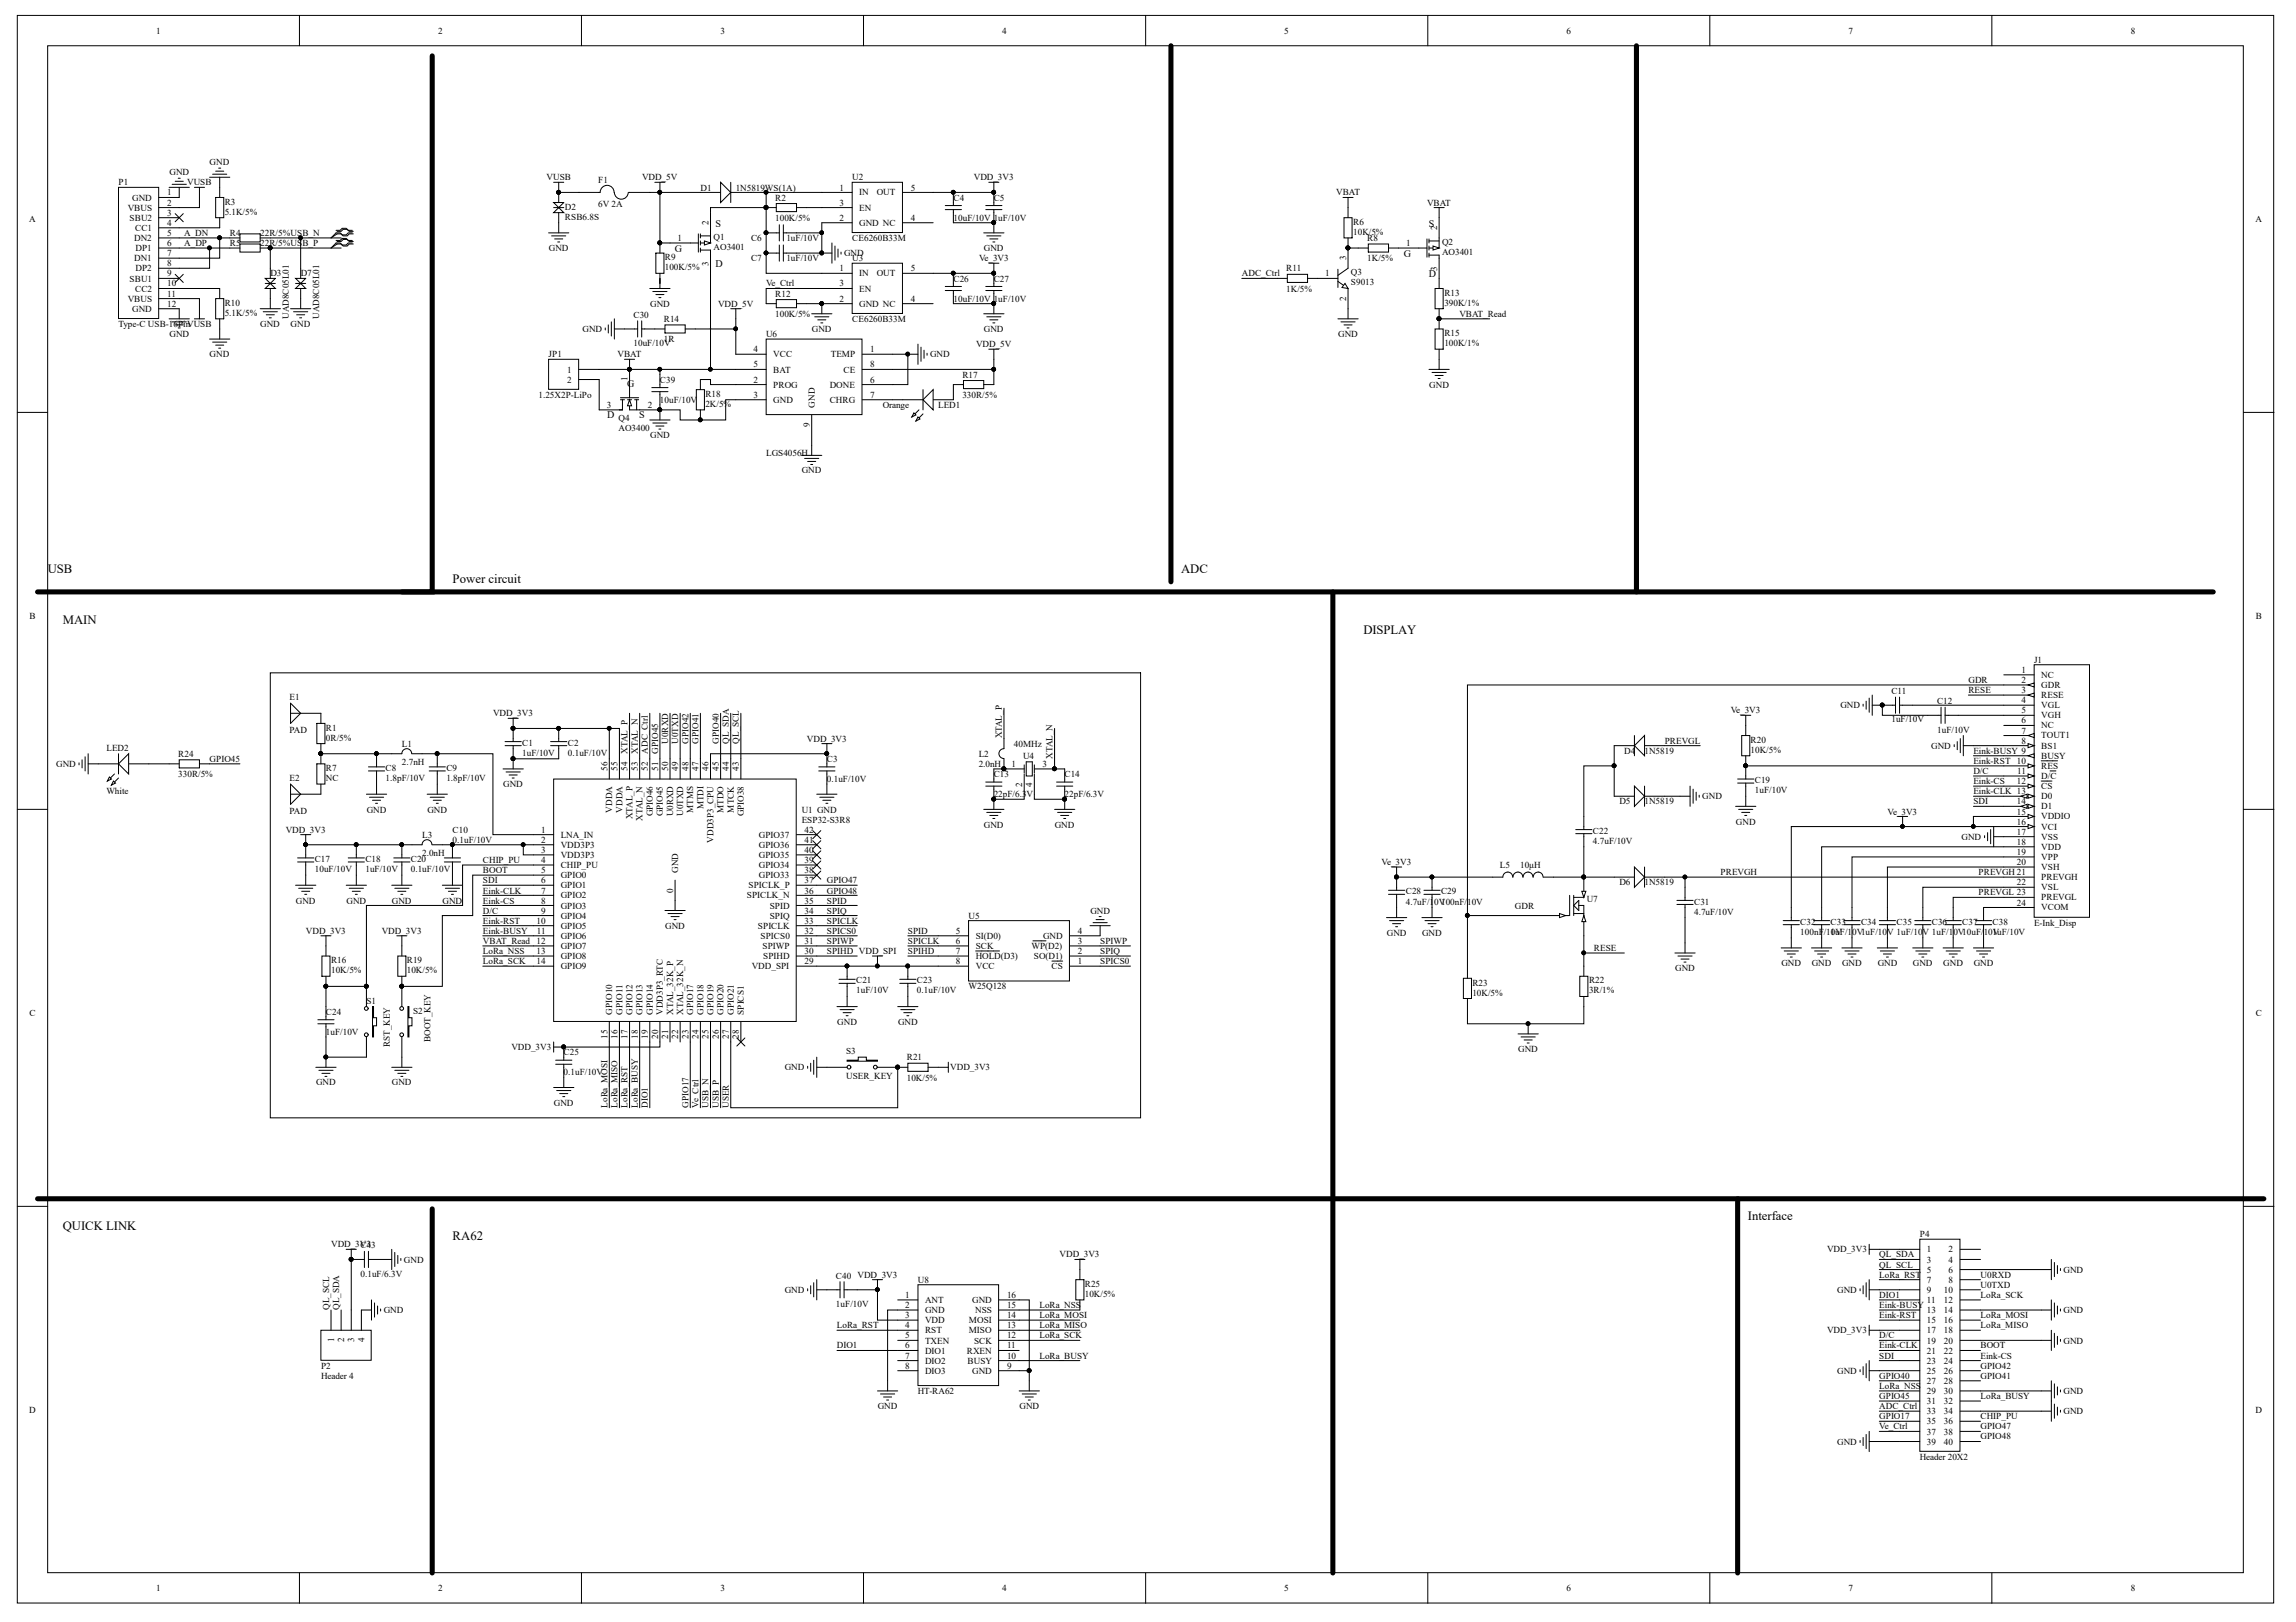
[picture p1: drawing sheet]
<svg xmlns="http://www.w3.org/2000/svg" width="297mm" height="210mm" viewBox="0 0 297 210" stroke-linecap="round" stroke-linejoin="round" font-family="sans-serif">
<defs><g id="words">
<g font-size="1.6">
<text x="6.2" y="74.2">USB</text>
<text x="58.6" y="75.5">Power circuit</text>
<text x="152.8" y="74.2">ADC</text>
<text x="8.1" y="80.7">MAIN</text>
<text x="176.4" y="82">DISPLAY</text>
<text x="8.1" y="159.2">QUICK LINK</text>
<text x="58.6" y="160.5">RA62</text>
<text x="226.1" y="157.9">Interface</text>
</g>
<g font-size="1.3">
<text x="92.6" y="29.3">S</text>
<text x="184.9" y="29.3">S</text>
<text x="87.3" y="32.6">G</text>
<text x="92.6" y="34.6">D</text>
<text x="181.6" y="33.3">G</text>
<text x="184.9" y="35.9">D</text>
<text x="81.2" y="50.1">G</text>
<text x="78.5" y="54.1">D</text>
<text x="82.7" y="54.1">S</text>
</g>
<g font-size="1.2">
<text x="20.2" y="4.3">1</text>
<text x="56.7" y="4.3">2</text>
<text x="93.2" y="4.3">3</text>
<text x="129.7" y="4.3">4</text>
<text x="166.2" y="4.3">5</text>
<text x="202.7" y="4.3">6</text>
<text x="239.2" y="4.3">7</text>
<text x="275.7" y="4.3">8</text>
<text x="15.3" y="24">P1</text>
<text x="21.9" y="22.7">GND</text>
<text x="24.2" y="24">VUSB</text>
<text x="27.1" y="21.4">GND</text>
<text x="70.7" y="23.3">VUSB</text>
<text x="77.4" y="23.7">F1</text>
<text x="83.1" y="23.3">VDD_5V</text>
<text x="110.3" y="23.3">U2</text>
<text x="126" y="23.3">VDD_3V3</text>
<text x="3.8" y="28.8">A</text>
<text x="16.5" y="27.3">VBUS</text>
<text x="16.8" y="28.6">SBU2</text>
<text x="17.1" y="26">GND</text>
<text x="17.5" y="29.9">CC1</text>
<text x="21.6" y="25.3">1</text>
<text x="21.6" y="26.6">2</text>
<text x="21.6" y="27.9">3</text>
<text x="21.6" y="29.2">4</text>
<text x="29.1" y="26.5">R3</text>
<text x="29.1" y="27.8">5.1K/5%</text>
<text x="73.1" y="27.1">D2</text>
<text x="73.1" y="28.5">RSB6.8S</text>
<text x="77.4" y="26.9">6V 2A</text>
<text x="90.6" y="24.7">D1</text>
<text x="91.7" y="29.1" transform="rotate(-90 91.7 29.1)">2</text>
<text x="95.2" y="24.7">1N5819WS(1A)</text>
<text x="100.3" y="26">R2</text>
<text x="100.3" y="28.6">100K/5%</text>
<text x="108.6" y="24.7">1</text>
<text x="108.6" y="28.6">2</text>
<text x="108.6" y="26.6">3</text>
<text x="111.2" y="25.3">IN</text>
<text x="111.2" y="29.2">GND NC</text>
<text x="111.2" y="27.3">EN</text>
<text x="113.4" y="25.3">OUT</text>
<text x="117.8" y="28.6">4</text>
<text x="117.8" y="24.7">5</text>
<text x="123.4" y="26">C4</text>
<text x="123.4" y="28.6">10uF/10V 1uF/10V</text>
<text x="128.6" y="26">C5</text>
<text x="172.9" y="25.3">VBAT</text>
<text x="175.1" y="29.1">R6</text>
<text x="184.6" y="26.6">VBAT</text>
<text x="185.9" y="29.7" transform="rotate(-90 185.9 29.7)">2</text>
<text x="291.8" y="28.8">A</text>
<text x="17.4" y="31.2">DN2</text>
<text x="17.4" y="33.8">DN1</text>
<text x="17.5" y="32.5">DP1</text>
<text x="17.5" y="35.1">DP2</text>
<text x="21.6" y="30.5">5</text>
<text x="21.6" y="31.8">6</text>
<text x="21.6" y="33.1">7</text>
<text x="21.6" y="34.5">8</text>
<text x="21.6" y="35.8">9</text>
<text x="23.8" y="31.8">A_DP</text>
<text x="23.8" y="30.5">A_DN</text>
<text x="29.7" y="30.5">R4</text>
<text x="29.7" y="31.8">R5</text>
<text x="33.7" y="30.5">22R/5%USB_N</text>
<text x="33.7" y="31.8">22R/5%US</text>
<text x="35" y="35.8">D3</text>
<text x="38.9" y="35.8">D7</text>
<text x="39.1" y="31.8">B_P</text>
<text x="71" y="32.5">GND</text>
<text x="86" y="33.7">R9</text>
<text x="86" y="35">100K/5%</text>
<text x="87.7" y="31.2">1</text>
<text x="91.7" y="34.4" transform="rotate(-90 91.7 34.4)">3</text>
<text x="92.3" y="31.1">Q1</text>
<text x="92.3" y="32.4">AO3401</text>
<text x="97.2" y="33.8">C7</text>
<text x="97.2" y="31.2">C6</text>
<text x="101.7" y="33.8">1uF/10V</text>
<text x="101.7" y="31.2">1uF/10V</text>
<text x="108.6" y="35.1">1</text>
<text x="109.2" y="33.1">GND</text>
<text x="110.3" y="31.2">CE6260B33M</text>
<text x="110.3" y="33.8">U3</text>
<text x="111.2" y="35.8">IN</text>
<text x="113.4" y="35.8">OUT</text>
<text x="117.8" y="35.1">5</text>
<text x="126.7" y="33.8">Ve_3V3</text>
<text x="127.3" y="32.5">GND</text>
<text x="160.7" y="35.8">ADC_Ctrl</text>
<text x="166.4" y="35.1">R11</text>
<text x="171.4" y="35.8">1</text>
<text x="174.1" y="33.7" transform="rotate(-90 174.1 33.7)">3</text>
<text x="174.8" y="35.6">Q3</text>
<text x="175.1" y="30.4">10K/5%</text>
<text x="176.9" y="31.2">R8</text>
<text x="176.9" y="33.8">1K/5%</text>
<text x="181.9" y="31.8">1</text>
<text x="185.9" y="35" transform="rotate(-90 185.9 35)">3</text>
<text x="186.6" y="31.7">Q2</text>
<text x="186.6" y="33">AO3401</text>
<text x="16.5" y="39.1">VBUS</text>
<text x="16.8" y="36.4">SBU1</text>
<text x="17.1" y="40.4">GND</text>
<text x="17.5" y="37.7">CC2</text>
<text x="21.6" y="37.1">10</text>
<text x="21.6" y="38.4">11</text>
<text x="21.6" y="39.7">12</text>
<text x="29.1" y="39.6">R10</text>
<text x="29.1" y="40.9">5.1K/5%</text>
<text x="37.3" y="41.3" transform="rotate(-90 37.3 41.3)">UAD8C05L01</text>
<text x="41.3" y="41.3" transform="rotate(-90 41.3 41.3)">UAD8C05L01</text>
<text x="82" y="41.1">C30</text>
<text x="84.1" y="39.7">GND</text>
<text x="85.9" y="41.7">R14</text>
<text x="92.9" y="39.7">VDD_5V</text>
<text x="99.1" y="37.1">Ve_Ctrl</text>
<text x="100.3" y="38.4">R12</text>
<text x="100.3" y="41">100K/5%</text>
<text x="108.6" y="39.1">2</text>
<text x="108.6" y="37.1">3</text>
<text x="110.3" y="41.7">CE6260B33M</text>
<text x="111.2" y="39.7">GND NC</text>
<text x="111.2" y="37.7">EN</text>
<text x="117.8" y="39.1">4</text>
<text x="123.4" y="36.4">C26</text>
<text x="123.4" y="39.1">10uF/10V 1uF/10V</text>
<text x="128.6" y="36.4">C27</text>
<text x="166.4" y="37.7">1K/5%</text>
<text x="174.1" y="39" transform="rotate(-90 174.1 39)">2</text>
<text x="174.8" y="36.9">S9013</text>
<text x="186.9" y="38.3">R13</text>
<text x="186.9" y="39.6">390K/1%</text>
<text x="188.8" y="41">VBAT_Read</text>
<text x="15.3" y="42.3">Type-C USB-16PinVUSB</text>
<text x="21.9" y="43.6">GND</text>
<text x="27.1" y="46.2">GND</text>
<text x="33.7" y="42.3">GND</text>
<text x="37.6" y="42.3">GND</text>
<text x="71" y="46.2">JP1</text>
<text x="75.4" y="43">GND</text>
<text x="79.9" y="46.2">VBAT</text>
<text x="82" y="44.8">10uF/10V</text>
<text x="85.9" y="44.3">1R</text>
<text x="97.5" y="47.5">5</text>
<text x="97.5" y="45.6">4</text>
<text x="99.1" y="43.6">U6</text>
<text x="100" y="46.2">VCC</text>
<text x="105" y="43">GND</text>
<text x="107.5" y="46.2">TEMP</text>
<text x="112.6" y="45.6">1</text>
<text x="112.6" y="47.5">8</text>
<text x="120.3" y="46.2">GND</text>
<text x="126.3" y="44.9">VDD_5V</text>
<text x="127.3" y="43">GND</text>
<text x="173.1" y="43.6">GND</text>
<text x="186.9" y="43.5">R15</text>
<text x="186.9" y="44.8">100K/1%</text>
<text x="69.7" y="51.5">1.25X2P-LiPo</text>
<text x="73.4" y="48.2">1</text>
<text x="73.4" y="49.5">2</text>
<text x="78.5" y="52.8">3</text>
<text x="81.2" y="49.4" transform="rotate(-90 81.2 49.4)">1</text>
<text x="83.8" y="52.8">2</text>
<text x="85.4" y="49.5">C39</text>
<text x="85.4" y="52.2">10uF/10V</text>
<text x="91.3" y="51.3">R18</text>
<text x="91.3" y="52.7">2K/5%</text>
<text x="97.5" y="51.5">3</text>
<text x="97.5" y="49.5">2</text>
<text x="100" y="52.2">GND</text>
<text x="100" y="50.2">PROG</text>
<text x="100" y="48.2">BAT</text>
<text x="105.4" y="52.8" transform="rotate(-90 105.4 52.8)">GND</text>
<text x="107.3" y="50.2">DONE</text>
<text x="107.3" y="52.2">CHRG</text>
<text x="109.1" y="48.2">CE</text>
<text x="112.6" y="49.5">6</text>
<text x="112.6" y="51.5">7</text>
<text x="114.2" y="52.8">Orange</text>
<text x="121.4" y="52.8">LED1</text>
<text x="124.5" y="48.9">R17</text>
<text x="124.5" y="51.5">330R/5%</text>
<text x="184.9" y="50.2">GND</text>
<text x="80" y="54.5">Q4</text>
<text x="80" y="55.8">AO3400</text>
<text x="84.1" y="56.7">GND</text>
<text x="99.1" y="58.9">LGS4056H</text>
<text x="104.8" y="55.3" transform="rotate(-90 104.8 55.3)">9</text>
<text x="103.7" y="61.3">GND</text>
<text x="3.8" y="80.1">B</text>
<text x="291.8" y="80.1">B</text>
<text x="244.7" y="89.8">C11</text>
<text x="254.7" y="88.4">GDR</text>
<text x="254.7" y="89.7">RESE</text>
<text x="261.5" y="87.1">1</text>
<text x="261.5" y="88.4">2</text>
<text x="261.5" y="89.7">3</text>
<text x="263.2" y="85.8">J1</text>
<text x="264.1" y="87.7">NC</text>
<text x="264.1" y="89">GDR</text>
<text x="37.5" y="90.6">E1</text>
<text x="37.5" y="94.8">PAD</text>
<text x="42.2" y="94.6">R1</text>
<text x="42.2" y="95.9">0R/5%</text>
<text x="63.8" y="92.7">VDD_3V3</text>
<text x="104.4" y="96">VDD_3V3</text>
<text x="129.6" y="95.6" transform="rotate(-90 129.6 95.6)">XTAL_P</text>
<text x="223.9" y="92.3">Ve_3V3</text>
<text x="238.1" y="91.6">GND</text>
<text x="244.7" y="93.5">1uF/10V</text>
<text x="250.6" y="91.1">C12</text>
<text x="250.6" y="94.8">1uF/10V</text>
<text x="261.5" y="91">4</text>
<text x="261.5" y="92.3">5</text>
<text x="261.5" y="93.6">6</text>
<text x="261.5" y="94.9">7</text>
<text x="264.1" y="90.3">RESE</text>
<text x="264.1" y="91.6">VGL</text>
<text x="264.1" y="92.9">VGH</text>
<text x="264.1" y="94.3">NC</text>
<text x="264.1" y="95.6">TOUT1</text>
<text x="7.3" y="99.2">GND</text>
<text x="13.8" y="97.2">LED2</text>
<text x="23.1" y="97.9">R24</text>
<text x="23.1" y="100.6">330R/5%</text>
<text x="27.1" y="98.6">GPIO45</text>
<text x="37.5" y="101.1">E2</text>
<text x="42.2" y="99.8">R7</text>
<text x="42.2" y="101.1">NC</text>
<text x="49.9" y="99.8">C8</text>
<text x="49.9" y="101.1">1.8pF/10V</text>
<text x="52" y="96.6">L1</text>
<text x="52" y="99">2.7nH</text>
<text x="57.8" y="99.8">C9</text>
<text x="57.8" y="101.1">1.8pF/10V</text>
<text x="65.1" y="101.9">GND</text>
<text x="67.6" y="96.5">C1</text>
<text x="67.6" y="97.8">1uF/10V</text>
<text x="73.5" y="96.5">C2</text>
<text x="73.5" y="97.8">0.1uF/10V</text>
<text x="78.6" y="99.7" transform="rotate(-90 78.6 99.7)">56</text>
<text x="79.9" y="99.7" transform="rotate(-90 79.9 99.7)">55</text>
<text x="81.2" y="99.7" transform="rotate(-90 81.2 99.7)">54</text>
<text x="81.2" y="97.6" transform="rotate(-90 81.2 97.6)">XTAL_P</text>
<text x="82.5" y="99.7" transform="rotate(-90 82.5 99.7)">53</text>
<text x="82.5" y="97.6" transform="rotate(-90 82.5 97.6)">XTAL_N</text>
<text x="83.8" y="99.7" transform="rotate(-90 83.8 99.7)">52</text>
<text x="83.8" y="97.6" transform="rotate(-90 83.8 97.6)">ADC_Ctrl</text>
<text x="85.1" y="99.7" transform="rotate(-90 85.1 99.7)">51</text>
<text x="85.1" y="97.6" transform="rotate(-90 85.1 97.6)">GPIO45</text>
<text x="86.4" y="99.7" transform="rotate(-90 86.4 99.7)">50</text>
<text x="86.4" y="96.2" transform="rotate(-90 86.4 96.2)">U0RXD</text>
<text x="87.7" y="99.7" transform="rotate(-90 87.7 99.7)">49</text>
<text x="87.7" y="96.2" transform="rotate(-90 87.7 96.2)">U0TXD</text>
<text x="89.1" y="99.7" transform="rotate(-90 89.1 99.7)">48</text>
<text x="89.1" y="96.2" transform="rotate(-90 89.1 96.2)">GPIO42</text>
<text x="90.4" y="99.7" transform="rotate(-90 90.4 99.7)">47</text>
<text x="90.4" y="96.2" transform="rotate(-90 90.4 96.2)">GPIO41</text>
<text x="91.7" y="99.7" transform="rotate(-90 91.7 99.7)">46</text>
<text x="93" y="99.7" transform="rotate(-90 93 99.7)">45</text>
<text x="93" y="96.2" transform="rotate(-90 93 96.2)">GPIO40</text>
<text x="94.3" y="99.7" transform="rotate(-90 94.3 99.7)">44</text>
<text x="94.3" y="96.2" transform="rotate(-90 94.3 96.2)">QL_SDA</text>
<text x="95.6" y="99.7" transform="rotate(-90 95.6 99.7)">43</text>
<text x="95.6" y="96.2" transform="rotate(-90 95.6 96.2)">QL_SCL</text>
<text x="107" y="98.6">C3</text>
<text x="107" y="101.2">0.1uF/10V</text>
<text x="126.6" y="97.9">L2</text>
<text x="126.6" y="99.2">2.0nH</text>
<text x="128.6" y="100.6">C13</text>
<text x="130.9" y="99.2">1</text>
<text x="131.2" y="96.6">40MHz</text>
<text x="132.2" y="101.8" transform="rotate(-90 132.2 101.8)">2</text>
<text x="132.4" y="98.2">U4</text>
<text x="133.5" y="101.8" transform="rotate(-90 133.5 101.8)">4</text>
<text x="134.9" y="99.2">3</text>
<text x="136.2" y="98.2" transform="rotate(-90 136.2 98.2)">XTAL_N</text>
<text x="137.7" y="100.6">C14</text>
<text x="210.1" y="97.6">D4</text>
<text x="212.8" y="97.6">1N5819</text>
<text x="215.4" y="96.2">PREVGL</text>
<text x="226.5" y="96.1">R20</text>
<text x="226.5" y="97.4">10K/5%</text>
<text x="227" y="101.4">C19</text>
<text x="249.8" y="96.9">GND</text>
<text x="255.3" y="98.9">Eink-RST 10</text>
<text x="255.3" y="100.2">D/C</text>
<text x="255.3" y="101.5">Eink-CS</text>
<text x="255.3" y="97.6">Eink-BUSY 9</text>
<text x="260.9" y="101.5">12</text>
<text x="261" y="100.2">11</text>
<text x="261.5" y="96.2">8</text>
<text x="264.1" y="96.9">BS1</text>
<text x="264.1" y="98.2">BUSY</text>
<text x="264.1" y="99.5">RES</text>
<text x="264.1" y="100.8">D/C</text>
<text x="13.8" y="102.8">White</text>
<text x="37" y="107.8">VDD_3V3</text>
<text x="37.5" y="105.3">PAD</text>
<text x="47.4" y="105.2">GND</text>
<text x="55.3" y="105.2">GND</text>
<text x="58.6" y="107.8">C10</text>
<text x="70" y="107.8">1</text>
<text x="79.2" y="105.2" transform="rotate(-90 79.2 105.2)">VDDA</text>
<text x="80.5" y="105.2" transform="rotate(-90 80.5 105.2)">VDDA</text>
<text x="81.8" y="106" transform="rotate(-90 81.8 106)">XTAL_P</text>
<text x="83.1" y="106.3" transform="rotate(-90 83.1 106.3)">XTAL_N</text>
<text x="84.5" y="105.7" transform="rotate(-90 84.5 105.7)">GPIO46</text>
<text x="85.8" y="105.7" transform="rotate(-90 85.8 105.7)">GPIO45</text>
<text x="87.1" y="105.7" transform="rotate(-90 87.1 105.7)">U0RXD</text>
<text x="88.4" y="105.6" transform="rotate(-90 88.4 105.6)">U0TXD</text>
<text x="89.7" y="105.2" transform="rotate(-90 89.7 105.2)">MTMS</text>
<text x="91" y="104.7" transform="rotate(-90 91 104.7)">MTDI</text>
<text x="93.6" y="105.2" transform="rotate(-90 93.6 105.2)">MTDO</text>
<text x="94.9" y="105.2" transform="rotate(-90 94.9 105.2)">MTCK</text>
<text x="96.2" y="105.7" transform="rotate(-90 96.2 105.7)">GPIO38</text>
<text x="103.7" y="105.2">U1 GND</text>
<text x="103.7" y="106.5">ESP32-S3R8</text>
<text x="104.1" y="107.8">42</text>
<text x="127.3" y="107.1">GND</text>
<text x="128.6" y="103.2">22pF/6.3V</text>
<text x="136.5" y="107.1">GND</text>
<text x="137.7" y="103.2">22pF/6.3V</text>
<text x="206.1" y="107.9">C22</text>
<text x="209.5" y="104.1">D5</text>
<text x="212.8" y="104.1">1N5819</text>
<text x="220.2" y="103.4">GND</text>
<text x="224.6" y="106.7">GND</text>
<text x="227" y="102.7">1uF/10V</text>
<text x="244.2" y="105.4">Ve_3V3</text>
<text x="255.3" y="102.8">Eink-CLK 13</text>
<text x="255.3" y="104.1">SDI</text>
<text x="260.9" y="104.1">14</text>
<text x="260.9" y="105.4">15</text>
<text x="260.9" y="106.7">16</text>
<text x="264.1" y="102.1">CS</text>
<text x="264.1" y="103.4">D0</text>
<text x="264.1" y="104.7">D1</text>
<text x="264.1" y="106">VDDIO</text>
<text x="264.1" y="107.3">VCI</text>
<text x="40.7" y="111.6">C17</text>
<text x="40.7" y="112.9">10uF/10V</text>
<text x="47.3" y="111.6">C18</text>
<text x="47.3" y="112.9">1uF/10V</text>
<text x="53.1" y="111.6">C20</text>
<text x="53.1" y="112.9">0.1uF/10V</text>
<text x="54.6" y="108.4">L3</text>
<text x="54.6" y="110.8">2.0nH</text>
<text x="58.6" y="109.1">0.1uF/10V</text>
<text x="62.5" y="111.7">CHIP_PU</text>
<text x="62.5" y="113">BOOT</text>
<text x="70" y="109.1">2</text>
<text x="70" y="110.4">3</text>
<text x="70" y="111.7">4</text>
<text x="70" y="113">5</text>
<text x="72.5" y="108.4">LNA_IN</text>
<text x="72.5" y="109.7">VDD3P3</text>
<text x="72.5" y="111">VDD3P3</text>
<text x="72.5" y="112.3">CHIP_PU</text>
<text x="72.5" y="113.6">GPIO0</text>
<text x="87.7" y="113" transform="rotate(-90 87.7 113)">GND</text>
<text x="92.3" y="109" transform="rotate(-90 92.3 109)">VDD3P3_CPU</text>
<text x="98.2" y="113.6">GPIO33</text>
<text x="98.2" y="112.3">GPIO34</text>
<text x="98.2" y="111">GPIO35</text>
<text x="98.2" y="109.7">GPIO36</text>
<text x="98.2" y="108.4">GPIO37</text>
<text x="104.1" y="113">38</text>
<text x="104.1" y="111.7">39</text>
<text x="104.1" y="110.4">40</text>
<text x="104.1" y="109.1">41</text>
<text x="178.7" y="112">Ve_3V3</text>
<text x="194" y="112.3">L5</text>
<text x="196.7" y="112.3">10μH</text>
<text x="206.1" y="109.2">4.7uF/10V</text>
<text x="222.6" y="113.3">PREVGH</text>
<text x="253.8" y="108.7">GND</text>
<text x="256" y="113.3">PREVGH 21</text>
<text x="260.9" y="108">17</text>
<text x="260.9" y="109.3">18</text>
<text x="260.9" y="110.6">19</text>
<text x="260.9" y="112">20</text>
<text x="264.1" y="108.7">VSS</text>
<text x="264.1" y="110">VDD</text>
<text x="264.1" y="111.3">VPP</text>
<text x="264.1" y="112.6">VSH</text>
<text x="264.1" y="113.9">PREVGH</text>
<text x="38.3" y="116.9">GND</text>
<text x="44.8" y="116.9">GND</text>
<text x="50.7" y="116.9">GND</text>
<text x="57.2" y="116.9">GND</text>
<text x="62.5" y="114.3">SDI</text>
<text x="62.5" y="115.6">Eink-CLK</text>
<text x="62.5" y="116.9">Eink-CS</text>
<text x="62.5" y="118.2">D/C</text>
<text x="62.5" y="119.6">Eink-RST</text>
<text x="69.4" y="119.6">10</text>
<text x="70" y="114.3">6</text>
<text x="70" y="115.6">7</text>
<text x="70" y="116.9">8</text>
<text x="70" y="118.2">9</text>
<text x="72.5" y="115">GPIO1</text>
<text x="72.5" y="116.3">GPIO2</text>
<text x="72.5" y="117.6">GPIO3</text>
<text x="72.5" y="118.9">GPIO4</text>
<text x="87.1" y="115.5" transform="rotate(-90 87.1 115.5)">0</text>
<text x="96.6" y="116.3">SPICLK_N</text>
<text x="96.8" y="115">SPICLK_P</text>
<text x="99.6" y="118.9">SPIQ</text>
<text x="99.6" y="117.6">SPID</text>
<text x="104.1" y="119.6">33</text>
<text x="104.1" y="118.2">34</text>
<text x="104.1" y="116.9">35</text>
<text x="104.1" y="115.6">36</text>
<text x="104.1" y="114.3">37</text>
<text x="107" y="119.6">SPICLK</text>
<text x="107" y="118.2">SPIQ</text>
<text x="107" y="116.9">SPID</text>
<text x="107" y="115.6">GPIO48</text>
<text x="107" y="114.3">GPIO47</text>
<text x="125.3" y="118.9">U5</text>
<text x="141.1" y="118.2">GND</text>
<text x="181.9" y="115.8">C28</text>
<text x="181.9" y="117.1">4.7uF/10V</text>
<text x="186.4" y="115.8">C29</text>
<text x="186.4" y="117.1">100nF/10V</text>
<text x="196" y="117.6">GDR</text>
<text x="205.3" y="116.8">U7</text>
<text x="209.5" y="114.6">D6</text>
<text x="212.8" y="114.6">1N5819</text>
<text x="219.2" y="117.1">C31</text>
<text x="219.2" y="118.4">4.7uF/10V</text>
<text x="232.9" y="119.7">C32</text>
<text x="236.8" y="119.7">C33</text>
<text x="240.8" y="119.7">C34</text>
<text x="245.4" y="119.7">C35</text>
<text x="249.9" y="119.7">C36</text>
<text x="253.9" y="119.7">C37</text>
<text x="256" y="115.9">PREVGL 23</text>
<text x="257.8" y="119.7">C38</text>
<text x="260.9" y="114.6">22</text>
<text x="260.9" y="117.2">24</text>
<text x="263.2" y="119.8">E-Ink_Disp</text>
<text x="264.1" y="115.2">VSL</text>
<text x="264.1" y="116.5">PREVGL</text>
<text x="264.1" y="117.8">VCOM</text>
<text x="39.6" y="120.9">VDD_3V3</text>
<text x="42.8" y="124.6">R16</text>
<text x="42.8" y="125.9">10K/5%</text>
<text x="49.4" y="120.9">VDD_3V3</text>
<text x="52.6" y="124.6">R19</text>
<text x="52.6" y="125.9">10K/5%</text>
<text x="62.5" y="120.9">Eink-BUSY</text>
<text x="62.5" y="122.2">VBAT_Read</text>
<text x="62.5" y="123.5">LoRa_NSS</text>
<text x="62.5" y="124.8">LoRa_SCK</text>
<text x="69.4" y="122.2">12</text>
<text x="69.4" y="123.5">13</text>
<text x="69.4" y="124.8">14</text>
<text x="69.5" y="120.9">11</text>
<text x="72.5" y="120.2">GPIO5</text>
<text x="72.5" y="121.5">GPIO6</text>
<text x="72.5" y="122.8">GPIO7</text>
<text x="72.5" y="124.1">GPIO8</text>
<text x="72.5" y="125.4">GPIO9</text>
<text x="86.1" y="120.2">GND</text>
<text x="97.3" y="125.4">VDD_SPI</text>
<text x="98.1" y="120.2">SPICLK</text>
<text x="98.4" y="121.5">SPICS0</text>
<text x="98.6" y="122.8">SPIWP</text>
<text x="98.7" y="124.1">SPIHD</text>
<text x="104.1" y="124.8">29</text>
<text x="104.1" y="123.5">30</text>
<text x="104.1" y="122.2">31</text>
<text x="104.1" y="120.9">32</text>
<text x="107" y="123.5">SPIHD VDD_SPI</text>
<text x="107" y="122.2">SPIWP</text>
<text x="107" y="120.9">SPICS0</text>
<text x="117.4" y="120.9">SPID</text>
<text x="117.4" y="122.2">SPICLK</text>
<text x="117.4" y="123.5">SPIHD</text>
<text x="123.7" y="120.9">5</text>
<text x="123.7" y="122.2">6</text>
<text x="123.7" y="123.5">7</text>
<text x="123.7" y="124.8">8</text>
<text x="126.2" y="121.5">SI(D0)</text>
<text x="126.2" y="122.8">SCK</text>
<text x="126.2" y="124.1">HOLD(D3)</text>
<text x="126.2" y="125.4">VCC</text>
<text x="133.5" y="122.8">WP(D2)</text>
<text x="133.8" y="124.1">SO(D1)</text>
<text x="134.9" y="121.5">GND</text>
<text x="136" y="125.4">CS</text>
<text x="139.5" y="124.8">1</text>
<text x="139.5" y="123.5">2</text>
<text x="139.5" y="122.2">3</text>
<text x="139.5" y="120.9">4</text>
<text x="142.3" y="124.8">SPICS0</text>
<text x="142.3" y="123.5">SPIQ</text>
<text x="142.3" y="122.2">SPIWP</text>
<text x="179.4" y="121.1">GND</text>
<text x="184" y="121.1">GND</text>
<text x="206.2" y="123.1">RESE</text>
<text x="216.7" y="125.7">GND</text>
<text x="230.5" y="125">GND</text>
<text x="232.9" y="121">100nF/10V</text>
<text x="234.4" y="125">GND</text>
<text x="236.8" y="121">1uF/10V1uF/10V 1uF/10V 1uF/10V10uF/10V</text>
<text x="238.3" y="125">GND</text>
<text x="242.9" y="125">GND</text>
<text x="247.5" y="125">GND</text>
<text x="251.4" y="125">GND</text>
<text x="255.3" y="125">GND</text>
<text x="257.8" y="121">1uF/10V</text>
<text x="3.8" y="131.5">C</text>
<text x="42.2" y="131.3">C24</text>
<text x="47.4" y="130">S1</text>
<text x="53.4" y="131.2">S2</text>
<text x="79.2" y="131.3" transform="rotate(-90 79.2 131.3)">GPIO10</text>
<text x="80.5" y="131.3" transform="rotate(-90 80.5 131.3)">GPIO11</text>
<text x="81.8" y="131.3" transform="rotate(-90 81.8 131.3)">GPIO12</text>
<text x="83.1" y="131.3" transform="rotate(-90 83.1 131.3)">GPIO13</text>
<text x="84.5" y="131.3" transform="rotate(-90 84.5 131.3)">GPIO14</text>
<text x="85.8" y="131.3" transform="rotate(-90 85.8 131.3)">VDD3P3_RTC</text>
<text x="87.1" y="131.3" transform="rotate(-90 87.1 131.3)">XTAL_32K_P</text>
<text x="88.4" y="131.3" transform="rotate(-90 88.4 131.3)">XTAL_32K_N</text>
<text x="89.7" y="131.3" transform="rotate(-90 89.7 131.3)">GPIO17</text>
<text x="91" y="131.3" transform="rotate(-90 91 131.3)">GPIO18</text>
<text x="92.3" y="131.3" transform="rotate(-90 92.3 131.3)">GPIO19</text>
<text x="93.6" y="131.3" transform="rotate(-90 93.6 131.3)">GPIO20</text>
<text x="94.9" y="131.3" transform="rotate(-90 94.9 131.3)">GPIO21</text>
<text x="96.2" y="131.3" transform="rotate(-90 96.2 131.3)">SPICS1</text>
<text x="110.8" y="127.2">C21</text>
<text x="110.8" y="128.6">1uF/10V</text>
<text x="118.6" y="127.2">C23</text>
<text x="118.6" y="128.6">0.1uF/10V</text>
<text x="125.3" y="128">W25Q128</text>
<text x="190.5" y="127.5">R23</text>
<text x="190.5" y="128.8">10K/5%</text>
<text x="205.6" y="127.2">R22</text>
<text x="205.6" y="128.6">3R/1%</text>
<text x="291.8" y="131.5">C</text>
<text x="42.2" y="133.9">1uF/10V</text>
<text x="50.4" y="135.5" transform="rotate(-90 50.4 135.5)">RST_KEY</text>
<text x="55.7" y="134.8" transform="rotate(-90 55.7 134.8)">BOOT_KEY</text>
<text x="66.2" y="135.9">VDD_3V3</text>
<text x="72.9" y="136.5">C25</text>
<text x="78.6" y="134.5" transform="rotate(-90 78.6 134.5)">15</text>
<text x="79.9" y="134.5" transform="rotate(-90 79.9 134.5)">16</text>
<text x="81.2" y="134.5" transform="rotate(-90 81.2 134.5)">17</text>
<text x="82.5" y="134.5" transform="rotate(-90 82.5 134.5)">18</text>
<text x="83.8" y="134.5" transform="rotate(-90 83.8 134.5)">19</text>
<text x="85.1" y="134.5" transform="rotate(-90 85.1 134.5)">20</text>
<text x="86.4" y="134.5" transform="rotate(-90 86.4 134.5)">21</text>
<text x="87.7" y="134.5" transform="rotate(-90 87.7 134.5)">22</text>
<text x="89.1" y="134.5" transform="rotate(-90 89.1 134.5)">23</text>
<text x="90.4" y="134.5" transform="rotate(-90 90.4 134.5)">24</text>
<text x="91.7" y="134.5" transform="rotate(-90 91.7 134.5)">25</text>
<text x="93" y="134.5" transform="rotate(-90 93 134.5)">26</text>
<text x="94.3" y="134.5" transform="rotate(-90 94.3 134.5)">27</text>
<text x="95.6" y="134.5" transform="rotate(-90 95.6 134.5)">28</text>
<text x="108.3" y="132.6">GND</text>
<text x="109.5" y="136.4">S3</text>
<text x="116.2" y="132.6">GND</text>
<text x="117.3" y="137.2">R21</text>
<text x="196.4" y="136.2">GND</text>
<text x="40.9" y="140.5">GND</text>
<text x="50.7" y="140.5">GND</text>
<text x="71.7" y="143.1">GND</text>
<text x="72.9" y="139.2">0.1uF/10V</text>
<text x="78.6" y="143.3" transform="rotate(-90 78.6 143.3)">LoRa_MOSI</text>
<text x="79.9" y="143.3" transform="rotate(-90 79.9 143.3)">LoRa_MISO</text>
<text x="81.2" y="143.3" transform="rotate(-90 81.2 143.3)">LoRa_RST</text>
<text x="82.5" y="143.3" transform="rotate(-90 82.5 143.3)">LoRa_BUSY</text>
<text x="83.8" y="143.3" transform="rotate(-90 83.8 143.3)">DIO1</text>
<text x="89.1" y="143.3" transform="rotate(-90 89.1 143.3)">GPIO17</text>
<text x="90.4" y="143.3" transform="rotate(-90 90.4 143.3)">Ve_Ctrl</text>
<text x="91.7" y="143.3" transform="rotate(-90 91.7 143.3)">USB_N</text>
<text x="93" y="143.3" transform="rotate(-90 93 143.3)">USB_P</text>
<text x="94.3" y="143.3" transform="rotate(-90 94.3 143.3)">USER</text>
<text x="101.5" y="138.5">GND</text>
<text x="109.5" y="139.6">USER_KEY</text>
<text x="117.3" y="139.8">10K/5%</text>
<text x="122.9" y="138.5">VDD_3V3</text>
<text x="42.8" y="161.4">VDD_3V3</text>
<text x="46.6" y="161.5">C43</text>
<text x="248.4" y="160.1">P4</text>
<text x="46.6" y="165.2">0.1uF/6.3V</text>
<text x="52.3" y="163.4">GND</text>
<text x="101.5" y="167.3">GND</text>
<text x="108.2" y="165.5">C40 VDD_3V3</text>
<text x="117.1" y="168">1</text>
<text x="118.8" y="166">U8</text>
<text x="130.3" y="168">16</text>
<text x="137.1" y="162.7">VDD_3V3</text>
<text x="140.3" y="166.5">R25</text>
<text x="140.3" y="167.8">10K/5%</text>
<text x="236.4" y="162.1">VDD_3V3</text>
<text x="237.7" y="167.3">GND</text>
<text x="243.1" y="164">QL_SCL</text>
<text x="243.1" y="162.7">QL_SDA</text>
<text x="243.1" y="168">DIO1</text>
<text x="243.1" y="165.3">LoRa_RST</text>
<text x="249.3" y="162.1">1</text>
<text x="249.3" y="163.4">3</text>
<text x="249.3" y="164.7">5</text>
<text x="249.3" y="166">7</text>
<text x="249.3" y="167.3">9</text>
<text x="251.5" y="167.3">10</text>
<text x="252.1" y="162.1">2</text>
<text x="252.1" y="163.4">4</text>
<text x="252.1" y="164.7">6</text>
<text x="252.1" y="166">8</text>
<text x="256.2" y="168">LoRa_SCK</text>
<text x="256.2" y="166.6">U0TXD</text>
<text x="256.2" y="165.3">U0RXD</text>
<text x="267" y="164.7">GND</text>
<text x="42.6" y="169.5" transform="rotate(-90 42.6 169.5)">QL_SCL</text>
<text x="43.2" y="173.7" transform="rotate(-90 43.2 173.7)">1</text>
<text x="43.9" y="169.5" transform="rotate(-90 43.9 169.5)">QL_SDA</text>
<text x="44.5" y="173.7" transform="rotate(-90 44.5 173.7)">2</text>
<text x="45.8" y="173.7" transform="rotate(-90 45.8 173.7)">3</text>
<text x="47.1" y="173.7" transform="rotate(-90 47.1 173.7)">4</text>
<text x="49.6" y="169.9">GND</text>
<text x="108.2" y="169.1">1uF/10V</text>
<text x="108.3" y="171.9">LoRa_RST</text>
<text x="117.1" y="169.3">2</text>
<text x="117.1" y="170.6">3</text>
<text x="117.1" y="171.9">4</text>
<text x="117.1" y="173.2">5</text>
<text x="119.7" y="168.6">ANT</text>
<text x="119.7" y="169.9">GND</text>
<text x="119.7" y="171.3">VDD</text>
<text x="119.7" y="172.6">RST</text>
<text x="119.7" y="173.9">TXEN</text>
<text x="125.3" y="172.6">MISO</text>
<text x="125.3" y="171.3">MOSI</text>
<text x="125.8" y="168.6">GND</text>
<text x="126" y="173.9">SCK</text>
<text x="126.1" y="169.9">NSS</text>
<text x="130.3" y="173.2">12</text>
<text x="130.3" y="171.9">13</text>
<text x="130.3" y="170.6">14</text>
<text x="130.3" y="169.3">15</text>
<text x="134.5" y="170.6">LoRa_MOSI</text>
<text x="134.5" y="171.9">LoRa_MISO</text>
<text x="134.5" y="169.3">LoRa_NSS</text>
<text x="134.5" y="173.2">LoRa_SCK</text>
<text x="236.4" y="172.6">VDD_3V3</text>
<text x="243.1" y="173.2">D/C</text>
<text x="243.1" y="170.6">Eink-RST</text>
<text x="243.1" y="169.3">Eink-BUSY</text>
<text x="249.3" y="168.6">11</text>
<text x="249.3" y="169.9">13</text>
<text x="249.3" y="171.3">15</text>
<text x="249.3" y="172.6">17</text>
<text x="249.3" y="173.9">19</text>
<text x="251.5" y="168.6">12</text>
<text x="251.5" y="169.9">14</text>
<text x="251.5" y="171.3">16</text>
<text x="251.5" y="172.6">18</text>
<text x="251.5" y="173.9">20</text>
<text x="256.2" y="171.9">LoRa_MISO</text>
<text x="256.2" y="170.6">LoRa_MOSI</text>
<text x="267" y="169.9">GND</text>
<text x="267" y="173.9">GND</text>
<text x="41.5" y="177.1">P2</text>
<text x="41.5" y="178.4">Header 4</text>
<text x="108.3" y="174.5">DIO1</text>
<text x="117.1" y="174.5">6</text>
<text x="117.1" y="175.8">7</text>
<text x="117.1" y="177.1">8</text>
<text x="119.7" y="175.2">DIO1</text>
<text x="119.7" y="176.5">DIO2</text>
<text x="119.7" y="177.8">DIO3</text>
<text x="125.1" y="175.2">RXEN</text>
<text x="125.2" y="176.5">BUSY</text>
<text x="125.8" y="177.8">GND</text>
<text x="130.3" y="177.1">9</text>
<text x="130.3" y="175.8">10</text>
<text x="130.3" y="174.5">11</text>
<text x="134.5" y="175.8">LoRa_BUSY</text>
<text x="237.7" y="177.8">GND</text>
<text x="243.1" y="178.4">GPIO40</text>
<text x="243.1" y="174.5">Eink-CLK</text>
<text x="243.1" y="175.8">SDI</text>
<text x="243.1" y="179.7">LoRa_NSS</text>
<text x="249.3" y="175.2">21</text>
<text x="249.3" y="176.5">23</text>
<text x="249.3" y="177.8">25</text>
<text x="249.3" y="179.1">27</text>
<text x="251.5" y="175.2">22</text>
<text x="251.5" y="176.5">24</text>
<text x="251.5" y="177.8">26</text>
<text x="251.5" y="179.1">28</text>
<text x="256.2" y="175.8">Eink-CS</text>
<text x="256.2" y="178.4">GPIO41</text>
<text x="256.2" y="177.1">GPIO42</text>
<text x="256.2" y="174.5">BOOT</text>
<text x="3.8" y="182.9">D</text>
<text x="113.6" y="182.4">GND</text>
<text x="118.8" y="180.4">HT-RA62</text>
<text x="131.9" y="182.4">GND</text>
<text x="243.1" y="181">GPIO45</text>
<text x="243.1" y="183.7">GPIO17</text>
<text x="243.1" y="182.4">ADC_Ctrl</text>
<text x="243.1" y="185">Ve_Ctrl</text>
<text x="249.3" y="180.4">29</text>
<text x="249.3" y="181.7">31</text>
<text x="249.3" y="183">33</text>
<text x="249.3" y="184.3">35</text>
<text x="249.3" y="185.7">37</text>
<text x="251.5" y="180.4">30</text>
<text x="251.5" y="181.7">32</text>
<text x="251.5" y="183">34</text>
<text x="251.5" y="184.3">36</text>
<text x="251.5" y="185.7">38</text>
<text x="256.2" y="181">LoRa_BUSY</text>
<text x="256.2" y="185">GPIO47</text>
<text x="256.2" y="183.7">CHIP_PU</text>
<text x="267" y="183">GND</text>
<text x="267" y="180.4">GND</text>
<text x="291.8" y="182.9">D</text>
<text x="237.7" y="187">GND</text>
<text x="248.4" y="188.9">Header 20X2</text>
<text x="249.3" y="187">39</text>
<text x="251.5" y="187">40</text>
<text x="256.2" y="186.3">GPIO48</text>
<text x="20.2" y="205.9">1</text>
<text x="56.7" y="205.9">2</text>
<text x="93.2" y="205.9">3</text>
<text x="129.7" y="205.9">4</text>
<text x="166.2" y="205.9">5</text>
<text x="202.7" y="205.9">6</text>
<text x="239.2" y="205.9">7</text>
<text x="275.7" y="205.9">8</text>
</g>
</g></defs>
<g fill="#fff" stroke="#000" stroke-width=".13">
<path d="M2.2 2h292v205.4h-292z"/>
<path d="M6.2 5.9h284v197.6h-284z"/>
</g>
<g fill="none" stroke="#000" stroke-width=".13">
<path d="M38.7 2v3.9M75.2 2v3.9M111.7 2v3.9M148.2 2v3.9M184.7 2v3.9M221.2 2v3.9M257.7 2v3.9M2.2 53.4h4M290.3 53.4h3.9M2.2 104.7h4M195.7 113.5a.63 .63 0 0 0-.6-.6 .63 .63 0 0 0-.7 .6h-1.3M197 113.5a.63 .63 0 0 0-.6-.6 .63 .63 0 0 0-.7 .6"/>
<path d="M198.3 113.5a.63 .63 0 0 0-.6-.6 .63 .63 0 0 0-.7 .6M199.6 113.5a.63 .63 0 0 0-.6-.6 .63 .63 0 0 0-.6 .6M199.7 113.5h1.3M208.8 113.5h2.6M212.8 113.5h2.6M290.3 104.7h3.9M2.2 156.1h4M290.3 156.1h3.9M38.7 203.6v3.9M75.2 203.6v3.9M111.7 203.6v3.9M148.2 203.6v3.9"/>
<path d="M184.7 203.6v3.9M221.2 203.6v3.9M257.7 203.6v3.9"/>
</g>
<path d="M211.4 112.2l1.4 1.3-1.4 1.3z" fill="#fff" stroke="#000" stroke-width=".13"/>
<path d="M208.8 103h2.6M212.8 112.2v2.6M212.8 103h2.6" fill="none" stroke="#000" stroke-width=".13"/>
<path d="M211.4 101.7l1.4 1.3-1.4 1.3z" fill="#fff" stroke="#000" stroke-width=".13"/>
<path d="M208.8 96.5h2.6M212.8 96.5h2.6M212.8 101.7v2.6" fill="none" stroke="#000" stroke-width=".13"/>
<path d="M211.4 96.5l1.4-1.3v2.6z" fill="#fff" stroke="#000" stroke-width=".13"/>
<path d="M211.4 95.2v2.6" fill="none" stroke="#000" stroke-width=".13"/>
<path d="M263.2 86h7.1v32.7h-7.1z" fill="#fff" stroke="#000" stroke-width=".13"/>
<path d="M259.2 87.3h4M259.2 88.6h4" fill="none" stroke="#000" stroke-width=".13"/>
<path d="M262.4 88.6l.8-.2v.5z" fill="#fff" stroke="#000" stroke-width=".13"/>
<path d="M259.2 90h4" fill="none" stroke="#000" stroke-width=".13"/>
<path d="M262.4 90l.8-.3v.5z" fill="#fff" stroke="#000" stroke-width=".13"/>
<path d="M259.2 91.3h4M259.2 92.6h4M259.2 93.9h4M259.2 95.2h4" fill="none" stroke="#000" stroke-width=".13"/>
<path d="M262.4 95.2l.8-.3v.5z" fill="#fff" stroke="#000" stroke-width=".13"/>
<path d="M259.2 96.5h4" fill="none" stroke="#000" stroke-width=".13"/>
<path d="M262.4 96.2l.8 .3-.8 .3z" fill="#fff" stroke="#000" stroke-width=".13"/>
<path d="M259.2 97.8h4" fill="none" stroke="#000" stroke-width=".13"/>
<path d="M262.4 97.8l.8-.3v.6z" fill="#fff" stroke="#000" stroke-width=".13"/>
<path d="M259.2 99.1h4" fill="none" stroke="#000" stroke-width=".13"/>
<path d="M262.4 98.9l.8 .2-.8 .3z" fill="#fff" stroke="#000" stroke-width=".13"/>
<path d="M264.1 98.5h2.1M259.2 100.4h4" fill="none" stroke="#000" stroke-width=".13"/>
<path d="M262.4 100.2l.8 .2-.8 .3z" fill="#fff" stroke="#000" stroke-width=".13"/>
<path d="M265.2 99.8h.8M259.2 101.7h4" fill="none" stroke="#000" stroke-width=".13"/>
<path d="M262.4 101.5l.8 .2-.8 .3z" fill="#fff" stroke="#000" stroke-width=".13"/>
<path d="M259.2 103h4M264.1 101.1h1.4" fill="none" stroke="#000" stroke-width=".13"/>
<g fill="#fff" stroke="#000" stroke-width=".13">
<path d="M262.4 102.8l.8 .2-.8 .3z"/>
<path d="M261.5 103l.7-.2v.5z"/>
</g>
<path d="M259.2 104.3h4" fill="none" stroke="#000" stroke-width=".13"/>
<g fill="#fff" stroke="#000" stroke-width=".13">
<path d="M262.4 104.1l.8 .2-.8 .3z"/>
<path d="M261.5 104.3l.7-.2v.5z"/>
</g>
<path d="M259.2 105.7h4" fill="none" stroke="#000" stroke-width=".13"/>
<path d="M262.4 105.4l.8 .3-.8 .2z" fill="#fff" stroke="#000" stroke-width=".13"/>
<path d="M259.2 107h4" fill="none" stroke="#000" stroke-width=".13"/>
<path d="M262.4 106.7l.8 .3-.8 .2z" fill="#fff" stroke="#000" stroke-width=".13"/>
<g fill="none" stroke="#000" stroke-width=".13">
<path d="M252.8 96.4v.2M253.2 96v1M253.6 95.6v1.8M254 95.2v2.6M254 96.5h1.3M179.4 118.7h2.6M179.8 119.1h1.8M180.2 119.5h1M180.6 119.9h.2M180.7 117.4v1.3M184 118.7h2.6M184.3 119.1h1.9"/>
<path d="M184.7 119.5h1.1M185.1 119.9h.3M185.3 117.4v1.3M203.1 115.9v2.6h-3.2M203.6 116.1h1.3M203.6 115.9v2.6M203.6 118.2h1.3M204.2 117.2h.7v1.3M204.2 116.5v1.3l-.6-.6M224.5 104.3h2.7M224.9 104.7h1.9M225.3 105.1h1.1"/>
<path d="M225.7 105.5h.3M225.9 103v1.3M256.7 108.1v.3M257.1 107.8v1M257.5 107.4v1.8M257.9 108.3h5.3M257.9 107v2.6M259.2 109.6h4M259.2 110.9h4M259.2 112.2h4M259.2 113.5h4M259.2 114.8h4"/>
<path d="M259.2 116.1h4M259.2 117.4h4M230.4 122.7h2.7M230.8 123.1h1.9M231.2 123.5h1.1M231.6 123.9h.3M231.7 121.4v1.3M234.4 122.7h2.6M234.8 123.1h1.8M235.1 123.5h1.1M235.5 123.9h.3M235.7 121.4v1.3"/>
<path d="M238.3 122.7h2.6M238.7 123.1h1.8M239.1 123.5h1M239.5 123.9h.2M239.6 121.4v1.3M242.9 122.7h2.6M243.3 123.1h1.8M243.7 123.5h1M244 123.9h.3M244.2 121.4v1.3M247.5 122.7h2.6M247.8 123.1h1.9"/>
<path d="M248.2 123.5h1.1M248.6 123.9h.3M248.8 121.4v1.3M251.4 122.7h2.6M251.8 123.1h1.8M252.2 123.5h1M252.6 123.9h.2M252.7 121.4v1.3M255.3 122.7h2.6M255.7 123.1h1.8M256.1 123.5h1M256.5 123.9h.2"/>
<path d="M256.6 121.4v1.3"/>
</g>
<path d="M201.8 118.2l.7 .3-.7 .2z" fill="#fff" stroke="#000" stroke-width=".13"/>
<path d="M204.9 113.5v2.6" fill="none" stroke="#000" stroke-width=".13"/>
<path d="M204.6 115.3h.6l-.3 .8z" fill="#fff" stroke="#000" stroke-width=".13"/>
<circle cx="204.9" cy="113.5" r=".24" fill="#000" stroke="#000" stroke-width=".13"/>
<path d="M204.9 118.5v2.6" fill="none" stroke="#000" stroke-width=".13"/>
<path d="M204.9 118.5l.3 .8h-.6z" fill="#fff" stroke="#000" stroke-width=".13"/>
<g fill="none" stroke="#000" stroke-width=".13">
<path d="M225.3 95.2h1.1v2.6h-1.1zM225.9 93.9v1.3M225.9 97.8v3M241 91.1v.3M241.4 90.7v1.1M241.8 90.3v1.9M242.2 90v2.6M242.2 91.3h3M245.2 90.2v2.1M245.8 91.3h1.7M245.8 90.2v2.1M249.4 92.6h1.7"/>
<path d="M251.1 91.5v2.1M251.6 91.5v2.1M251.6 92.6h1.7M179.6 115.7h2.1M179.6 115.2h2.1M180.7 113.5v1.7M180.7 115.7v1.7M184.2 115.7h2.1M184.2 115.2h2.1M185.3 113.5v1.7M185.3 115.7v1.7M203.9 107.4h2.1"/>
<path d="M203.9 107.9h2.1M204.2 116.5l-.6 .7M204.9 105.7v1.7M204.9 107.9v1.7M216.9 116.5h2.1M216.9 117h2.1M217.3 103h1.4M218 114.8v1.7M218 117v1.7M218.7 101.7v2.6M219 102.1v1.9M219.4 102.5v1.1"/>
<path d="M219.8 102.9v.3M224.8 101.3h2.1M224.8 100.8h2.1M225.9 101.3v1.7M230.7 119.1h2.1M230.7 119.7h2.1M231.7 117.4v1.7M231.7 119.7v1.7M234.6 119.1h2.1M234.6 119.7h2.1M235.7 117.4v1.7M235.7 119.7v1.7"/>
<path d="M238.6 119.1h2M238.6 119.7h2M239.6 117.4v1.7M239.6 119.7v1.7M243.1 119.1h2.1M243.1 119.7h2.1M244.2 117.4v1.7M244.2 119.7v1.7M247.7 119.1h2.1M247.7 119.7h2.1M248.8 117.4v1.7M248.8 119.7v1.7"/>
<path d="M251.6 119.1h2.1M251.6 119.7h2.1M252.7 117.4v1.7M252.7 119.7v1.7M255.6 119.1h2.1M255.6 119.7h2.1M256.6 117.4v1.7M256.6 119.7v1.7M189.3 126.6h1.1v2.6h-1.1zM189.8 125.3v1.3M189.8 129.2v1.3M196.4 133.8h2.6"/>
<path d="M196.8 134.2h1.8M197.2 134.6h1M197.6 135h.2M197.7 132.5v1.3M204.4 126.3h1v2.7h-1zM204.9 125v1.3M204.9 129v1.3M216.7 123.3h2.6M217.1 123.7h1.8M217.5 124.1h1M217.9 124.5h.2M218 122v1.3"/>
</g>
<g fill="#000" stroke="#000" stroke-width=".13">
<circle cx="225.8" cy="99.1" r=".24"/>
<circle cx="243.5" cy="91.2" r=".24"/>
<circle cx="180.7" cy="113.5" r=".24"/>
<circle cx="185.2" cy="113.5" r=".24"/>
<circle cx="204.9" cy="113.5" r=".24"/>
<circle cx="197.7" cy="132.5" r=".24"/>
</g>
<path d="M55.9 7.2v69.4h-51M151.5 5.9v69.4M211.7 5.9v70.7M52 76.6h234.3M172.4 76.6v78.5M4.9 155.1h288" fill="none" stroke="#000" stroke-width=".65"/>
<path d="M41.5 172.1h6.5v3.9h-6.5z" fill="#fff" stroke="#000" stroke-width=".13"/>
<g fill="none" stroke="#000" stroke-width=".13">
<path d="M42.8 169.5v2.6M44.1 169.5v2.6M45.4 169.5v2.6M45.4 163h1.7M47.1 161.9v2.1M47.7 161.9v2.1M47.7 163h3M48.1 169.5h-1.3v2.6M48.1 168.2v2.6M48.5 168.6v1.8M48.8 169v1.1M49.2 169.4v.3"/>
<path d="M50.7 161.7v2.6M51.1 162.1v1.8M51.5 162.5v1M51.9 162.9v.2"/>
</g>
<circle cx="45.4" cy="163" r=".24" fill="#000" stroke="#000" stroke-width=".13"/>
<path d="M55.9 156.4v47.2M172.4 155.1v48.5M224.8 155.1v48.5" fill="none" stroke="#000" stroke-width=".65"/>
<path d="M71.6 100.8h31.4v31.4h-31.4z" fill="#fff" stroke="#000" stroke-width=".13"/>
<g fill="none" stroke="#000" stroke-width=".13">
<path d="M78.8 98.2v2.6M80.1 98.2v2.6M81.4 98.2v2.6M82.8 98.2v2.6M84.1 98.2v2.6M85.4 98.2v2.6M86.7 98.2v2.6M88 98.2v2.6M89.3 98.2v2.6M90.6 98.2v2.6M91.9 98.2v2.6M93.2 98.2v2.6"/>
<path d="M94.5 98.2v2.6M95.8 98.2v2.6M69 108h2.6M69 109.3h2.6M69 110.6h2.6M69 111.9h2.6M69 113.2h2.6M69 114.6h2.6M69 115.9h2.6M69 117.2h2.6M69 118.5h2.6M69 119.8h2.6"/>
<path d="M86 117.8h2.6M86.4 118.2h1.9M86.8 118.6h1.1M87.2 119h.3M87.3 113.9v3.9M103 108h2.7M103 109.3h2.7M103 110.6h2.7M103 111.9h2.7M103 113.2h2.7M103 114.6h2.7M103 115.9h2.7"/>
<path d="M103 117.2h2.7M103 118.5h2.7M103 119.8h2.7M69 121.1h2.6M69 122.4h2.6M69 123.7h2.6M69 125h2.6M78.8 132.2v2.6M80.1 132.2v2.6M81.4 132.2v2.6M82.8 132.2v2.6M84.1 132.2v2.6"/>
<path d="M85.4 132.2v2.6M86.7 132.2v2.6M88 132.2v2.6M89.3 132.2v2.6M90.6 132.2v2.6M91.9 132.2v2.6M93.2 132.2v2.6M94.5 132.2v2.6M95.8 132.2v2.6M103 121.1h2.7M103 122.4h2.7M103 123.7h2.7"/>
<path d="M103 125h2.7M112.9 123.7h1.3M113.5 123.7v1.3"/>
</g>
<circle cx="113.5" cy="125" r=".24" fill="#000" stroke="#000" stroke-width=".13"/>
<path d="M125.3 119.1h13.1v7.9h-13.1z" fill="#fff" stroke="#000" stroke-width=".13"/>
<g fill="none" stroke="#000" stroke-width=".13">
<path d="M37.6 92.3h3.9v1.3M37.6 91l1.3 1.3-1.3 1.3zM41 93.6h1v2.6h-1zM41 98.9h1v2.6h-1zM41.5 96.2v2.7M47.7 99.2h2.1M47.7 99.8h2.1M48.7 97.5v1.7M48.7 99.8v3M53.3 97.5a.63 .63 0 0 0-.7-.6 .63 .63 0 0 0-.6 .6h-1.3M53.3 97.5h1.3M55.5 99.2h2.1"/>
<path d="M55.5 99.8h2.1M56.6 97.5v1.7M56.6 99.8v3M105.9 99.2h2.1M105.9 99.8h2.1M106.3 96.2h1.3M107 96.2v3M107 99.8v3M128.6 99.5v1.7M129.9 95.6v1.3a.63 .63 0 0 0-.7 .6 .63 .63 0 0 0 .7 .7M129.9 98.2v1.3h2.6M132.5 99v1"/>
<path d="M132.8 98.6h.8v1.8h-.8zM133.8 99.5h2.6M133.8 99v1M137.7 99.5v1.7M37.6 101.5l1.3 1.3-1.3 1.3zM38.2 114.6h2.7M38.5 111.5h2.1M38.5 111h2.1M38.6 115h1.9M38.9 108h1.3M39 115.3h1.1M39.4 115.7h.3"/>
<path d="M39.6 108v3M39.6 111.5v3.1M41.5 101.5v1.3h-3.9M44.8 114.6h2.6M45.1 111.5h2M45.1 111h2M45.2 115h1.8M45.6 115.3h1M46 115.7h.2M46.1 109.3v1.7M46.1 111.5v3.1M47.4 102.8h2.6"/>
<path d="M47.8 103.2h1.8M48.2 103.6h1M48.6 104h.2M50.7 114.6h2.6M50.9 111.5h2.1M50.9 111h2.1M51.1 115h1.8M51.5 115.3h1M51.9 115.7h.2M52 109.3v1.7M52 111.5v3.1M55.3 102.8h2.6"/>
<path d="M55.7 103.2h1.8M55.9 109.3a.63 .63 0 0 0-.7-.6 .63 .63 0 0 0-.6 .6h-1.3M55.9 109.3h1.3M56 103.6h1.1M56.4 104h.3M57.2 114.6h2.6M57.5 111.5h2.1M57.5 111h2.1M57.6 115h1.9M58 115.3h1.1M58.4 115.7h.3M58.5 109.3v1.7"/>
<path d="M58.5 111.5v3.1M105.1 112.7l1.1 1.1M105.1 111.4l1.1 1.1M105.1 110.1l1.1 1.1M105.1 108.8l1.1 1M105.1 107.5l1.1 1M105.7 102.8h2.6M106.1 103.2h1.8M106.2 112.7l-1.1 1.1M106.2 111.4l-1.1 1.1M106.2 110.1l-1.1 1.1M106.2 108.8l-1.1 1"/>
<path d="M106.2 107.5l-1.1 1M106.5 103.6h1M106.8 104h.3M127.3 104.7h2.6M127.5 101.2h2.1M127.5 101.7h2.1M127.7 105.1h1.8M128.1 105.5h1M128.4 105.9h.3M128.6 101.7v3M132.5 100.2v2.6M133.8 100.2v2.6"/>
<path d="M136.4 104.7h2.7M136.7 101.2h2.1M136.7 101.7h2.1M136.8 105.1h1.9M137.2 105.5h1.1M137.6 105.9h.3M137.7 101.7v3M141 119.8h2.6M141.4 119.4h1.8M141.8 119h1M142.2 118.6h.3M142.3 119.8v1.3h-3.9"/>
<path d="M40.9 138.1h2.6M41.1 132h2.1M41.1 132.5h2.1M41.3 138.5h1.8M41.5 121.1h1.3M41.6 123.7h1.1v2.6h-1.1zM41.6 138.9h1.1M42 139.3h.3M42.2 121.1v2.6M42.2 126.3v1.3M42.2 130.3v1.7M42.2 132.5v1.7"/>
<path d="M42.2 136.8v1.3M47.4 127.6v2.7M47.4 134.2v2.6M50.7 138.1h2.6M51.1 138.5h1.8M51.3 121.1h1.3M51.5 123.7h1v2.6h-1zM51.5 138.9h1M51.9 139.3h.2M52 121.1v2.6M52 126.3v1.3M52 136.8v1.3"/>
<path d="M71.6 134.8v1.4M71.6 135.5h1.3v1.7M71.9 137.7h2.1M71.9 137.2h2.1M72.9 137.7v3M95.3 134.3l1.1 1.1M96.4 134.3l-1.1 1.1M108.3 130.3h2.6M108.5 127.3h2.1M108.5 126.7h2.1M108.7 130.7h1.8M109.1 131h1"/>
<path d="M109.5 131.4h.2M109.6 125v1.7M109.6 127.3v3M116.1 130.3h2.7M116.4 127.3h2.1M116.4 126.7h2.1M116.5 130.7h1.9M116.9 131h1.1M117.3 131.4h.3M117.4 125v1.7M117.4 127.3v3M121.4 125h3.9"/>
<path d="M121.4 123.7h3.9M121.4 122.4h3.9M121.4 121.1h3.9M126.2 123.1h3.1M133.6 121.8h1.7M136.1 124.4h1.4M138.4 125h3.9M138.4 123.7h3.9M138.4 122.4h3.9M71.6 140.7h2.6M72 141.1h1.9M72.4 141.5h1.1"/>
<path d="M72.8 141.9h.3"/>
</g>
<g fill="#000" stroke="#000" stroke-width=".13">
<circle cx="41.5" cy="97.5" r=".24"/>
<circle cx="48.7" cy="97.5" r=".24"/>
<circle cx="56.6" cy="97.5" r=".24"/>
<circle cx="107" cy="97.5" r=".24"/>
<circle cx="129.9" cy="99.5" r=".24"/>
<circle cx="136.4" cy="99.5" r=".24"/>
<circle cx="39.5" cy="109.3" r=".24"/>
<circle cx="46.1" cy="109.3" r=".24"/>
<circle cx="52" cy="109.3" r=".24"/>
<circle cx="58.5" cy="109.3" r=".24"/>
<circle cx="128.6" cy="103.4" r=".24"/>
<circle cx="137.7" cy="103.4" r=".24"/>
<circle cx="42.2" cy="127.6" r=".24"/>
<circle cx="42.2" cy="136.8" r=".24"/>
<circle cx="47.4" cy="127.6" r=".24"/>
<circle cx="52" cy="127.6" r=".24"/>
<circle cx="72.9" cy="135.5" r=".24"/>
<circle cx="109.6" cy="125" r=".24"/>
<circle cx="117.4" cy="125" r=".24"/>
</g>
<path d="M48.2 130.3h.1v1.4h.4v1.1h-.4v1.4h-.1z" fill-rule="evenodd" fill="#fff" stroke="#000" stroke-width=".13"/>
<g fill="none" stroke="#000" stroke-width=".13">
<path d="M52 127.6v2.7M52 134.2v2.6"/>
<circle cx="47.4" cy="130.5" r=".24"/>
<circle cx="47.4" cy="133.9" r=".24"/>
</g>
<g fill="#000" stroke="#000" stroke-width=".13">
<circle cx="47.4" cy="127.6" r=".24"/>
<circle cx="52" cy="127.6" r=".24"/>
</g>
<path d="M52.8 130.3h.1v1.4h.4v1.1h-.4v1.4h-.1z" fill-rule="evenodd" fill="#fff" stroke="#000" stroke-width=".13"/>
<g fill="none" stroke="#000" stroke-width=".13">
<path d="M35 87.1h112.6v57.6h-112.6zM65.1 99.5h2.6M65.3 96.5h2.1M65.3 96h2.1M65.5 99.9h1.8M65.7 93h1.3M66.4 93v3M66.4 96.5v3M71.2 96.5h2.1M71.2 96h2.1M72.3 94.3v1.7M72.3 96.5v1.7"/>
<path d="M65.9 100.3h1M66.3 100.7h.2M107 138.1h2.6M113.5 138.1h3.9M117.4 137.6h2.7v1h-2.7zM120.1 138.1h2.6M122.7 137.5v1.3"/>
<circle cx="52" cy="130.5" r=".24"/>
<circle cx="52" cy="133.9" r=".24"/>
</g>
<g fill="#000" stroke="#000" stroke-width=".13">
<circle cx="66.4" cy="98.2" r=".24"/>
<circle cx="66.4" cy="94.3" r=".24"/>
<circle cx="72.3" cy="94.3" r=".24"/>
<circle cx="52" cy="127.6" r=".24"/>
<circle cx="116.1" cy="138.1" r=".24"/>
</g>
<path d="M109.6 137.2h1.4v-.4h1.1v.4h1.4v.1h-3.9z" fill-rule="evenodd" fill="#fff" stroke="#000" stroke-width=".13"/>
<g fill="none" stroke="#000" stroke-width=".13">
<path d="M21.9 24.2h2.6M22.3 23.9h1.8M22.7 27.6l1 1.1M22.7 23.5h1M22.7 35.5l1 1M23.1 23.1h.2M23.2 24.2v1.4M23.2 40v1.3M23.7 27.6l-1 1.1M23.7 35.5l-1 1M25.2 24.2h1.3M25.8 24.2v1.4"/>
<path d="M25.8 40v1.3M27.1 22.9h2.6M27.5 22.5h1.8M27.9 25.6h1v2.6h-1zM27.9 38.6h1v2.7h-1zM27.9 22.2h1M28.3 21.8h.3M28.4 22.9v2.7M28.4 28.2v1.3M28.4 37.3v1.3M29.7 30.8h1.3M29.7 32.1h1.3"/>
<path d="M31 30.3h2.7v1h-2.7zM31 31.6h2.7v1h-2.7zM33.7 30.8h1.3M33.7 32.1h1.3M21.9 41.3h2.6M22.3 41.7h1.8M22.7 42h1M23.1 42.4h.2M25.2 41.3h1.3M27.1 43.9h2.6M27.5 44.3h1.8M27.9 44.7h1"/>
<path d="M28.3 45.1h.3M28.4 41.3v2.6M104.5 138v.2M104.9 137.6v1M105.3 137.2v1.8M105.7 136.8v2.6M105.7 138.1h1.3"/>
<circle cx="109.8" cy="138.1" r=".24"/>
<circle cx="113.2" cy="138.1" r=".24"/>
</g>
<g fill="#000" stroke="#000" stroke-width=".13">
<circle cx="34.9" cy="32.1" r=".24"/>
<circle cx="116.1" cy="138.1" r=".24"/>
</g>
<path d="M15.3 24.2h5.2v17h-5.2z" fill="#fff" stroke="#000" stroke-width=".13"/>
<g fill="none" stroke="#000" stroke-width=".13">
<path d="M20.6 25.6h2.6M20.6 26.9h2.6M20.6 28.2h2.6M20.6 29.5h2.6M20.6 30.8h2.6M20.6 32.1h2.6M20.6 33.4h2.6M20.6 34.7h2.6M20.6 36h2.6M20.6 37.3h2.6M20.6 38.6h2.6M20.6 40h2.6"/>
<path d="M33.7 40h2.6M34.3 37.3l.7-.6 .6 .6zM34.3 36h1.3l-.6 .7zM34.3 36.7h1.3M35 34.7v1.3M35 37.3v2.7M37.6 40h2.6M38.2 37.3l.7-.6 .7 .6zM38.2 36h1.4l-.7 .7zM38.2 36.7h1.4M38.9 34.7v1.3M38.9 37.3v2.7"/>
<path d="M34.1 40.3h1.8M34.4 40.7h1.1M34.8 41.1h.3M38 40.3h1.8M38.4 40.7h1M38.8 41.1h.2M180 112.2h1.3M180.7 112.2v1.3M245.5 105.7h1.3M246.1 105.7v1.3M44.8 161.7h1.3M45.4 161.7v1.3"/>
<path d="M107 166.9h1.7M108.7 165.9v2.1M109.2 165.9v2.1M109.2 166.9h1.7M112.9 165.6h1.3M113.5 165.6v1.3"/>
</g>
<g fill="#000" stroke="#000" stroke-width=".13">
<circle cx="180.7" cy="113.5" r=".24"/>
<circle cx="246.1" cy="106.9" r=".24"/>
<circle cx="45.4" cy="163" r=".24"/>
<circle cx="113.5" cy="166.9" r=".24"/>
</g>
<path d="M118.8 166.3h10.4v13h-10.4z" fill="#fff" stroke="#000" stroke-width=".13"/>
<g fill="none" stroke="#000" stroke-width=".13">
<path d="M104.5 166.8v.2M104.9 166.4v1M105.3 166v1.8M105.7 165.6v2.6M105.7 166.9h1.3M114.8 178.7v1.3M116.1 168.2h2.7M116.1 169.5h2.7M116.1 170.8h2.7M116.1 172.1h2.7M116.1 173.5h2.7M116.1 174.8h2.7"/>
<path d="M116.1 176.1h2.7M116.1 177.4h2.7M129.2 168.2h2.7M129.2 169.5h2.7M129.2 170.8h2.7M129.2 172.1h2.7M129.2 173.5h2.7M129.2 174.8h2.7M129.2 176.1h2.7M129.2 177.4h2.7M133.2 178.7v1.3M113.5 180h2.6"/>
<path d="M113.9 180.4h1.8M114.3 180.8h1.1M114.7 181.2h.3M131.9 180h2.6M132.2 180.4h1.9M132.6 180.8h1.1M133 181.2h.3"/>
</g>
<path d="M248.4 160.4h5.2v27.4h-5.2z" fill="#fff" stroke="#000" stroke-width=".13"/>
<g fill="none" stroke="#000" stroke-width=".13">
<path d="M170.5 36h2.6M173.1 36.4l1.3 .9v2.7M173.1 34.8v2.4M173.9 28.2h1v2.6h-1zM174.4 26.9v1.3M174.4 30.8v3.9l-1.3 .9M175.7 32.1h1.3M177 31.6h2.6v1h-2.6zM179.6 32.1h1.3M225.2 92.6h1.3M225.9 92.6v1.3M240.6 166.8v.2"/>
<path d="M240.6 177.3v.2M241 166.4v1M241 176.9v1M241.4 166v1.8M241.4 176.5v1.8M241.8 161.7h1.3M241.8 166.9h1.3M241.8 172.1h1.3M241.8 177.4h1.3M241.8 161v1.3M241.8 165.6v2.6M241.8 171.5v1.3"/>
<path d="M241.8 176.1v2.6M245.8 161.7h2.6M245.8 163h2.6M245.8 164.3h2.6M245.8 165.6h2.6M245.8 166.9h2.6M245.8 168.2h2.6M245.8 169.5h2.6M245.8 170.8h2.6M245.8 172.1h2.6M245.8 173.5h2.6M245.8 174.8h2.6"/>
<path d="M245.8 176.1h2.6M245.8 177.4h2.6M245.8 178.7h2.6M253.6 161.7h2.6M253.6 163h2.6M253.6 164.3h2.6M253.6 165.6h2.6M253.6 166.9h2.6M253.6 168.2h2.6M253.6 169.5h2.6M253.6 170.8h2.6M253.6 172.1h2.6"/>
<path d="M253.6 173.5h2.6M253.6 174.8h2.6M253.6 176.1h2.6M253.6 177.4h2.6M253.6 178.7h2.6M264.1 164.3h1.3M264.1 169.5h1.3M264.1 173.5h1.3M265.4 163v2.6M265.4 168.2v2.6M265.4 172.1v2.7M265.4 178.7v5.2"/>
<path d="M265.8 163.4v1.8M265.8 168.6v1.8M265.8 172.5v1.9M265.8 179.1v1.8M266.2 163.8v1M266.2 169v1.1M266.2 172.9v1.1M266.2 179.5v1M266.6 164.2v.2M266.6 169.4v.3M266.6 173.3v.3M266.6 179.9v.2"/>
<path d="M240.6 186.4v.3M241 186v1.1M241.4 185.6v1.9M241.8 186.5h1.3M241.8 185.2v2.7M245.8 180h2.6M245.8 181.3h2.6M245.8 182.6h2.6M245.8 183.9h2.6M245.8 185.2h2.6M245.8 186.5h2.6M253.6 180h2.6"/>
<path d="M253.6 181.3h2.6M253.6 182.6h2.6M253.6 183.9h2.6M253.6 185.2h2.6M253.6 186.5h2.6M264.1 180h1.3M264.1 182.6h1.3M265.8 181.7v1.8M266.2 182.1v1M266.6 182.5v.2"/>
</g>
<circle cx="174.4" cy="32.1" r=".24" fill="#000" stroke="#000" stroke-width=".13"/>
<path d="M174 36.7l.4 .6-.8-.1z" fill="#fff" stroke="#000" stroke-width=".13"/>
<g fill="#000" stroke="#000" stroke-width=".13">
<circle cx="174.4" cy="32.1" r=".24"/>
<circle cx="186.2" cy="41.2" r=".24"/>
</g>
<g fill="none" stroke="#000" stroke-width=".13">
<path d="M173.7 25.6h1.4M174.4 25.6v1.3M174.4 40v1.3M180.9 32.1h3.7M184.6 30.9v2.4M184.9 33h1.3M184.9 31.2h1.3M184.9 30.9v.5M184.9 31.8v.6M184.9 32.8v.5M185.5 26.9h1.3M185.7 37.3h1v2.7h-1z"/>
<path d="M186.2 26.9v5.2h-1.3M186.2 33.4v3.9M186.2 40v2.6M173.1 41.3h2.6M173.5 41.7h1.8M173.9 42h1M174.3 42.4h.2M184.9 47.8h2.6M185.3 48.2h1.8M185.7 42.6h1v2.6h-1zM185.7 48.6h1M186.1 49h.2"/>
<path d="M186.2 45.2v2.6"/>
</g>
<path d="M185.4 31.8l.8 .3-.8 .3z" fill="#fff" stroke="#000" stroke-width=".13"/>
<g fill="none" stroke="#000" stroke-width=".13">
<path d="M71 30.1h2.6M71.4 30.5h1.8M71.6 27.5l.7-.6 .6 .6zM71.6 26.2h1.3l-.6 .7zM71.6 23.6h1.3M71.6 26.9h1.3M71.8 30.9h1M72.2 31.3h.2M72.3 23.6v2.6M72.3 27.5v2.6M74.9 24.9h2.7M77.6 24.9a.9 .9 0 0 1 1-.9 .9 .9 0 0 1 .8 .9"/>
<path d="M79.5 24.9a.9 .9 0 0 0 .9 .9 .9 .9 0 0 0 .9-.9M81.3 24.9h2.8M86.7 31.4h3.6M90.3 30.3v2.3M90.6 30.5h1.3M90.6 32.4h1.3M90.6 30.3v.5M90.6 31.2v.5M90.6 32.1v.5M91.9 27.5v3.9h-1.3M91.9 32.8v2.6M165.2 36h1.3"/>
<path d="M166.5 35.5h2.7v1h-2.7zM169.2 36h1.3M186.2 33v.4"/>
</g>
<circle cx="72.3" cy="24.9" r=".24" fill="#000" stroke="#000" stroke-width=".13"/>
<path d="M91.1 31.2l.8 .2-.8 .3z" fill="#fff" stroke="#000" stroke-width=".13"/>
<g fill="none" stroke="#000" stroke-width=".13">
<path d="M90.6 24.9h2.6M91.9 32.4v.4M94.5 24.9h2.7M122.3 27.1h2.1M122.3 26.6h2.1M123.3 24.9v1.7M123.3 27.1v1.7M127.3 30.1h2.6M127.5 27.1h2.1M127.5 26.6h2.1M127.7 30.5h1.8M128.1 30.9h1"/>
<path d="M128.4 31.3h.3M128.6 24.9v1.7M128.6 27.1v3"/>
</g>
<g fill="#000" stroke="#000" stroke-width=".13">
<circle cx="123.3" cy="24.9" r=".24"/>
<circle cx="128.6" cy="24.9" r=".24"/>
<circle cx="128.6" cy="28.8" r=".24"/>
</g>
<path d="M93.2 23.6l1.3 1.3-1.3 1.3z" fill="#fff" stroke="#000" stroke-width=".13"/>
<g fill="none" stroke="#000" stroke-width=".13">
<path d="M84.1 37.3h2.6M84.5 37.7h1.8M84.7 23.6h1.3M84.8 32.8h1.1v2.6h-1.1zM84.8 38.1h1.1M85.2 38.5h.3M85.4 23.6v1.3M85.4 31.4v1.4M85.4 35.4v1.9M94.5 23.6v2.6M99.1 26.9h1.3M100.4 26.3h2.6v1.1h-2.6z"/>
<path d="M103 26.9h1.4"/>
</g>
<g fill="#000" stroke="#000" stroke-width=".13">
<circle cx="85.4" cy="31.4" r=".24"/>
<circle cx="85.4" cy="24.9" r=".24"/>
<circle cx="99.1" cy="26.8" r=".24"/>
</g>
<path d="M71 46.5h3.9v3.9h-3.9z" fill="#fff" stroke="#000" stroke-width=".13"/>
<path d="M74.9 47.8h2.6M74.9 49.1h2.6M77.5 53h2.6M80.3 51.5h2.3M80.3 51.7h.5M80.5 51.7v1.3M80.8 46.5h1.3M81.2 51.7h.5M81.4 46.5v5M81.4 51.7v1.3h4M82.1 51.7h.5M82.4 51.7v1.3" fill="none" stroke="#000" stroke-width=".13"/>
<g fill="#000" stroke="#000" stroke-width=".13">
<circle cx="81.4" cy="47.8" r=".24"/>
<circle cx="85.4" cy="53" r=".24"/>
</g>
<path d="M81.4 51.7l.3 .8h-.5z" fill="#fff" stroke="#000" stroke-width=".13"/>
<g fill="none" stroke="#000" stroke-width=".13">
<path d="M99.1 32.8h1.7M99.1 39.3h1.3M99.1 30.1h1.7M100.4 38.8h2.6v1h-2.6zM100.8 29.1v2.1M100.8 31.7v2.1M101.3 32.8h1.7M101.3 29.1v2.1M101.3 31.7v2.1M101.3 30.1h1.7M103 39.3h1.4M106.3 32.8h1.3"/>
<path d="M106.3 39.3v1.3M107.6 31.4v2.7M108 31.8v1.9M108.4 32.2v1.1M108.8 32.6v.3M122.3 37.1h2.1M122.3 37.6h2.1M123.3 35.4v1.7M123.3 37.6v1.7M127.5 37.1h2.1M127.5 37.6h2.1M127.9 34.1h1.3"/>
<path d="M128.6 34.1v3M128.6 37.6v3M80.1 53h.4M84.1 54.3h2.6M84.3 50.7h2.1M84.3 50.2h2.1M84.5 54.7h1.8M84.8 55.1h1.1M85.2 55.5h.3M85.4 48.5v1.7M85.4 50.7v1.7M85.4 53v1.3"/>
<path d="M105 40.6h2.6M105.4 41h1.8M105.8 41.4h1M106.2 41.8h.3M127.3 40.6h2.6M127.7 41h1.8M128.1 41.4h1M128.4 41.8h.3"/>
</g>
<g fill="#000" stroke="#000" stroke-width=".13">
<circle cx="99.1" cy="30.1" r=".24"/>
<circle cx="99.1" cy="32.7" r=".24"/>
<circle cx="106.3" cy="32.7" r=".24"/>
<circle cx="106.3" cy="39.3" r=".24"/>
<circle cx="123.3" cy="35.4" r=".24"/>
<circle cx="128.6" cy="39.3" r=".24"/>
<circle cx="128.6" cy="35.4" r=".24"/>
<circle cx="81.4" cy="47.8" r=".24"/>
<circle cx="85.4" cy="53" r=".24"/>
</g>
<path d="M99.1 43.9h12.4v9.8h-12.4z" fill="#fff" stroke="#000" stroke-width=".13"/>
<g fill="none" stroke="#000" stroke-width=".13">
<path d="M94.5 40h1.3M95.2 40v1.3M90.1 50.4h1v2.6h-1zM90.6 49.1v1.3M90.6 53v1.3M95.2 45.8h3.9M95.2 47.8h3.9M95.2 49.8h3.9M95.2 51.7h3.9M105 53.7v3.9M111.6 45.8h3.9M111.6 47.8h3.9"/>
<path d="M111.6 49.8h3.9M111.6 51.7h3.9M116.8 51.7h2.6M120.7 51.7h2.6M123.3 49.8h1.3M124.6 49.2h2.7v1.1h-2.7zM127.3 49.8h1.3"/>
</g>
<circle cx="90.6" cy="54.3" r=".24" fill="#000" stroke="#000" stroke-width=".13"/>
<path d="M119.4 51.7l1.3-1.3v2.6z" fill="#fff" stroke="#000" stroke-width=".13"/>
<path d="M118.9 53l-.9 1M119.4 53.6l-.9 .9" fill="none" stroke="#000" stroke-width=".13"/>
<g fill="#fff" stroke="#000" stroke-width=".13">
<path d="M118.2 53.4l.3 .3-.5 .3z"/>
<path d="M118.8 54l.2 .2-.5 .3z"/>
</g>
<g fill="none" stroke="#000" stroke-width=".13">
<path d="M78.3 42.4v.3M78.7 42v1.1M79.1 41.7v1.8M79.5 42.6h3M79.5 41.3v2.6M82.5 41.5v2.1M83 42.6h3M83 41.5v2.1M86 42h2.6v1.1h-2.6zM88.6 42.6h1.4M117.4 45.8h1.4M118.8 44.5v2.7"/>
<path d="M119.2 44.9v1.9M119.4 50.4v2.6M119.5 45.3v1.1M119.9 45.7v.3M127.9 45.2h1.3M128.6 45.2v1.3"/>
</g>
<circle cx="117.4" cy="45.8" r=".24" fill="#000" stroke="#000" stroke-width=".13"/>
<path d="M110.2 23.6h6.6v6.5h-6.6z" fill="#fff" stroke="#000" stroke-width=".13"/>
<path d="M106.3 24.9h3.9M106.3 28.8h3.9M106.3 26.9h3.9M116.8 24.9h3.9M116.8 28.8h3.9" fill="none" stroke="#000" stroke-width=".13"/>
<path d="M110.2 34.1h6.6v6.5h-6.6z" fill="#fff" stroke="#000" stroke-width=".13"/>
<g fill="none" stroke="#000" stroke-width=".13">
<path d="M106.3 35.4h3.9M106.3 39.3h3.9M106.3 37.3h3.9M116.8 35.4h3.9M116.8 39.3h3.9M127.9 23.6h1.3M128.6 23.6v1.3M12.7 98.9h2.6M16.6 98.9h2.7M21.9 98.9h1.3M23.2 98.3h2.6v1.1h-2.6zM25.8 98.9h1.3"/>
<path d="M139.1 163h1.3M139.2 165.6h1v2.6h-1zM139.7 163v2.6M139.7 168.2v1.3"/>
</g>
<g fill="#000" stroke="#000" stroke-width=".13">
<circle cx="106.3" cy="39.3" r=".24"/>
<circle cx="128.6" cy="24.9" r=".24"/>
</g>
<path d="M15.3 98.9l1.3-1.4v2.7z" fill="#fff" stroke="#000" stroke-width=".13"/>
<path d="M14.8 100.2l-.9 .9M15.3 100.7l-.9 .9" fill="none" stroke="#000" stroke-width=".13"/>
<g fill="#fff" stroke="#000" stroke-width=".13">
<path d="M14.2 100.6l.2 .2-.5 .3z"/>
<path d="M14.7 101.1l.2 .2-.5 .3z"/>
</g>
<g fill="none" stroke="#000" stroke-width=".13">
<path d="M23.2 38.6h2.6v1.4M23.2 32.1h6.5M23.2 30.8h6.5M23.2 37.3h5.2M23.2 29.5h5.2M25.8 25.6v1.3h-2.6M27.1 32.1v2.6h-3.9M28.4 30.8v2.6h-5.2M35 30.8h9.1M38.9 30.8v3.9M43.5 29.8h.5l.3-.3h.5l.3 .3h.5M43.5 31.1h.5l.3-.2h.5l.3 .2h.5"/>
<path d="M43.6 29.9h.5l.3-.2h.5l.3 .2h.5M43.6 31.2h.5l.3-.2h.5l.3 .2h.5M44.1 32.1h-9.1v2.6M45.6 30.1h-.5l-.3 .3h-.5l-.3-.3h-.5l-.7 .7 .8-.5h.5l.3 .2h.5l.3-.2h.5M45.6 31.4h-.5l-.3 .3h-.5l-.3-.3h-.5l-.7 .7 .8-.5h.5l.3 .2h.5l.3-.2h.5M72.3 24.9h2.6M84.1 24.9h6.5M85.4 24.9v6.5h1.3M85.4 36v.7M91.9 35.4v12.4h-14.4M97.2 24.9h9.1M99.1 26.9v8.5h7.2"/>
<path d="M99.1 26.9h-7.2v.6M99.1 24.9v2M103 30.1h3.3M104.4 39.3h1.9M104.4 26.9h1.9M106.3 37.3h-7.2v2M106.3 28.8v4h-3.3M120.7 24.9h7.9M120.7 35.4h7.9M123.3 28.8h5.3M123.3 39.3h5.3M160.7 36h4.5"/>
<path d="M174.4 32.1h1.3M77.5 49.1v3.9M85.4 47.8v.7M90 42.6h5.2M90.6 49.1h1.3v.7h3.3M91.9 47.8h3.3M95.2 51.7h-1.3v2.6h-5.9v-1.3h-2.6v-.6M95.2 41.3v4.5M103.7 58.9h2.6M104.1 59.3h1.8M104.5 59.7h1M105 57.6v1.3"/>
<path d="M115.5 45.8h1.9v4h-1.9M115.5 47.8h13.1M115.5 51.7h1.3M123.3 49.8v1.9M128.6 46.5v3.3M186.2 41.3h6.5M104.9 60.1h.2M10.2 98.7v.3M10.6 98.3v1.1M11 97.9v1.9M11.4 97.5v2.7M11.4 98.9h1.3"/>
<path d="M15.3 97.5v2.7M19.3 98.9h2.6M27.1 98.9h3.9M41.5 97.5h9.2M54.6 97.5h9.2v10.5h5.2M66.4 94.3h13.7v3.9M66.4 98.2h5.9M78.8 94.3v3.9M81.4 92.3v5.9M82.8 92.3v5.9M84.1 92.3v5.9M85.4 92.3v5.9"/>
<path d="M86.7 92.3v5.9M88 92.3v5.9M89.3 92.3v5.9M90.6 92.3v5.9M93.2 92.3v5.9M94.5 92.3v5.9M95.8 92.3v5.9M107 97.5h-15.1v.7M128.6 99.5h1.3M129.9 91.7v3.9M136.4 94.3v5.2h1.3M208.8 99.1h-3.9v6.6"/>
<path d="M208.8 96.5v6.5M215.4 96.5h4.6M225.9 99.1h33.3M243.5 91.3v1.3h5.9M247.5 91.3h11.7M253.3 92.6h5.9M254.7 90h4.5M255.3 96.5h3.9M255.3 97.8h3.9M259.2 88.6h-69.4v29.9M39.6 109.3h13.7M57.2 109.3h11.8"/>
<path d="M62.5 118.5h6.5M62.5 119.8h6.5M62.5 117.2h6.5M62.5 115.9h6.5M62.5 114.6h6.5M67.7 109.3v1.3h1.3M69 113.2h-7.8v5.3h-4v9.1h-5.2M69 111.9h-9.2v5.3h-12.4v10.4h-5.2v2.7M105.7 118.5h5.2M105.7 119.8h5.2M105.7 117.2h5.2M105.7 115.9h5.2"/>
<path d="M105.7 114.6h5.2M132.5 102.8v.6h-3.9M133.8 102.8v.6h3.9M180.7 113.5h12.4M189.8 118.5h10.1M189.8 118.5v6.8M201 113.5h7.8M204.9 109.6v3.9M215.4 113.5h43.8M215.4 103h1.9M218 113.5v1.3M218 118.7v3.3"/>
<path d="M255.3 101.7h3.9M255.3 103h3.9M255.3 104.3h3.9M255.3 100.4h3.9M256.6 117.4h2.6M259.2 109.6h-23.5v7.8M259.2 110.9h-19.6v6.5M259.2 114.8h-10.4v2.6M259.2 112.2h-15v5.2M259.2 116.1h-6.5v1.3M259.2 107h-27.5v10.4M259.2 105.7h-3.9v1.3"/>
<path d="M42.2 134.2v2.6h5.2M62.5 123.7h6.5M62.5 122.4h6.5M62.5 121.1h6.5M62.5 125h6.5M78.8 134.8v8.6M80.1 134.8v8.6M81.4 134.8v8.6M82.8 134.8v8.6M84.1 134.8v8.6M85.4 134.8v.7h-12.5M89.3 134.8v8.6"/>
<path d="M90.6 134.8v8.6M91.9 134.8v8.6M93.2 134.8v8.6M94.5 134.8v8.6h21.6v-5.3M105.7 125h15.7M105.7 123.7h5.2M105.7 122.4h5.2M105.7 121.1h5.2M117.4 123.7h4M117.4 122.4h4M117.4 121.1h4M142.3 123.7h4"/>
<path d="M142.3 122.4h4M142.3 125h4M204.9 121.1v3.9M204.9 130.3v2.2h-15.1v-2M204.9 123.3h5.2M45.4 163v6.5M108.3 172.1h7.8M108.3 174.8h7.8M110.9 166.9h2.6v3.9h2.6M116.1 169.5h-1.3v9.2M131.9 168.2h1.3v9.2M131.9 177.4h1.3"/>
<path d="M131.9 169.5h7.8M131.9 170.8h7.8M131.9 172.1h7.8M131.9 173.5h7.8M131.9 176.1h7.8M133.2 177.4v1.3M243.1 177.4h2.7M243.1 169.5h2.7M243.1 170.8h2.7M243.1 172.1h2.7M243.1 173.5h2.7M243.1 176.1h2.7"/>
<path d="M243.1 174.8h2.7M243.1 166.9h2.7M243.1 164.3h2.7M243.1 161.7h2.7M243.1 178.7h2.7M243.1 168.2h2.7M243.1 165.6h2.7M243.1 163h2.7M256.2 169.5h7.9M256.2 173.5h7.9M256.2 164.3h7.9M243.1 182.6h2.7"/>
<path d="M243.1 180h2.7M243.1 186.5h2.7M243.1 185.2h2.7M243.1 183.9h2.7M243.1 181.3h2.7M256.2 182.6h7.9M256.2 180h7.9"/>
</g>
<g fill="#000" stroke="#000" stroke-width=".13">
<circle cx="27.1" cy="32.1" r=".24"/>
<circle cx="28.4" cy="30.8" r=".24"/>
<circle cx="34.9" cy="32.1" r=".24"/>
<circle cx="38.9" cy="30.8" r=".24"/>
<circle cx="72.3" cy="24.9" r=".24"/>
<circle cx="85.4" cy="31.4" r=".24"/>
<circle cx="85.4" cy="24.9" r=".24"/>
<circle cx="99.1" cy="26.8" r=".24"/>
<circle cx="99.1" cy="24.9" r=".24"/>
<circle cx="99.1" cy="30.1" r=".24"/>
<circle cx="99.1" cy="32.7" r=".24"/>
<circle cx="106.3" cy="30.1" r=".24"/>
<circle cx="106.3" cy="32.7" r=".24"/>
<circle cx="106.3" cy="39.3" r=".24"/>
<circle cx="123.3" cy="35.4" r=".24"/>
<circle cx="123.3" cy="24.9" r=".24"/>
<circle cx="128.6" cy="39.3" r=".24"/>
<circle cx="128.6" cy="24.9" r=".24"/>
<circle cx="128.6" cy="28.8" r=".24"/>
<circle cx="128.6" cy="35.4" r=".24"/>
<circle cx="174.4" cy="32.1" r=".24"/>
<circle cx="81.4" cy="47.8" r=".24"/>
<circle cx="85.4" cy="47.8" r=".24"/>
<circle cx="85.4" cy="53" r=".24"/>
<circle cx="90.6" cy="54.3" r=".24"/>
<circle cx="91.9" cy="47.8" r=".24"/>
<circle cx="95.2" cy="42.6" r=".24"/>
<circle cx="117.4" cy="45.8" r=".24"/>
<circle cx="128.6" cy="47.8" r=".24"/>
<circle cx="186.2" cy="41.2" r=".24"/>
<circle cx="41.5" cy="97.5" r=".24"/>
<circle cx="48.7" cy="97.5" r=".24"/>
<circle cx="56.6" cy="97.5" r=".24"/>
<circle cx="66.4" cy="98.2" r=".24"/>
<circle cx="66.4" cy="94.3" r=".24"/>
<circle cx="72.3" cy="94.3" r=".24"/>
<circle cx="78.8" cy="94.3" r=".24"/>
<circle cx="107" cy="97.5" r=".24"/>
<circle cx="129.9" cy="99.5" r=".24"/>
<circle cx="136.4" cy="99.5" r=".24"/>
<circle cx="208.8" cy="99.1" r=".24"/>
<circle cx="225.8" cy="99.1" r=".24"/>
<circle cx="243.5" cy="91.2" r=".24"/>
<circle cx="39.5" cy="109.3" r=".24"/>
<circle cx="46.1" cy="109.3" r=".24"/>
<circle cx="52" cy="109.3" r=".24"/>
<circle cx="58.5" cy="109.3" r=".24"/>
<circle cx="67.7" cy="109.3" r=".24"/>
<circle cx="128.6" cy="103.4" r=".24"/>
<circle cx="137.7" cy="103.4" r=".24"/>
<circle cx="180.7" cy="113.5" r=".24"/>
<circle cx="185.2" cy="113.5" r=".24"/>
<circle cx="189.8" cy="118.5" r=".24"/>
<circle cx="204.9" cy="113.5" r=".24"/>
<circle cx="218" cy="113.5" r=".24"/>
<circle cx="246.1" cy="106.9" r=".24"/>
<circle cx="255.3" cy="106.9" r=".24"/>
<circle cx="42.2" cy="127.6" r=".24"/>
<circle cx="42.2" cy="136.8" r=".24"/>
<circle cx="47.4" cy="127.6" r=".24"/>
<circle cx="52" cy="127.6" r=".24"/>
<circle cx="72.9" cy="135.5" r=".24"/>
<circle cx="109.6" cy="125" r=".24"/>
<circle cx="113.5" cy="125" r=".24"/>
<circle cx="116.1" cy="138.1" r=".24"/>
<circle cx="117.4" cy="125" r=".24"/>
<circle cx="197.7" cy="132.5" r=".24"/>
<circle cx="204.9" cy="123.3" r=".24"/>
<circle cx="45.4" cy="163" r=".24"/>
<circle cx="113.5" cy="166.9" r=".24"/>
<circle cx="133.1" cy="177.4" r=".24"/>
</g>
<use href="#words"/>
</svg>
